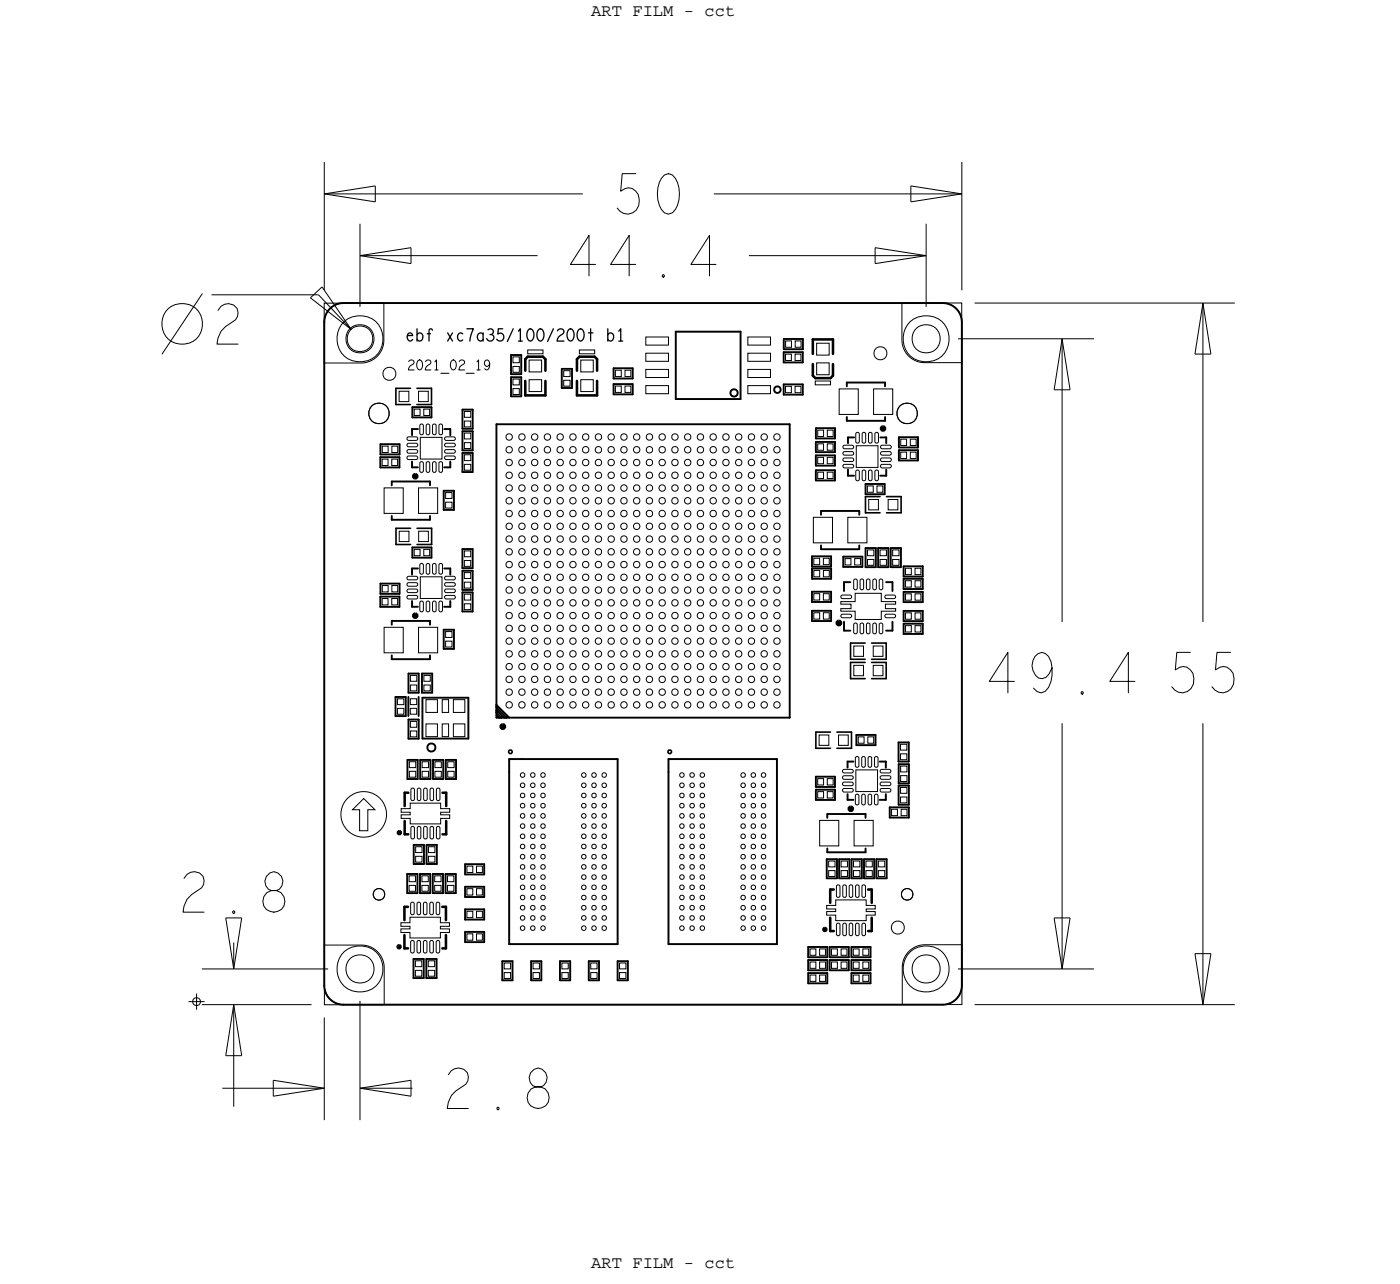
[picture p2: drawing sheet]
<svg xmlns="http://www.w3.org/2000/svg" width="110mm" height="101mm" viewBox="0 0 110 101" stroke-linecap="round" stroke-linejoin="round" font-family="sans-serif">
<defs><g id="words">
<text font-size="3.2" x="14" y="71.5">2.8</text>
<g font-size="1.3">
<text x="46.4" y="1.2">ART FILM - cct</text>
<text x="46.4" y="99.4">ART FILM - cct</text>
</g>
</g></defs>
<!-- layer: Board Outline -->
<g fill="none" stroke="#000" stroke-width=".08">
<path d="M25.4 15.2l4-.6zM25.4 12.7v10.1zM25.4 15.2l4 .6zM25.4 15.2h20.3zM28.2 17.5v6.6zM29.4 14.6v1.2zM32.2 19.4v1.3zM56 15.2h19.4zM68.6 19.4l4 .6zM68.6 19.4v1.3zM71.4 14.6l4 .6zM71.4 14.6v1.2z"/>
<path d="M71.4 15.8l4-.6zM72.6 17.5v6.6zM75.4 12.7v10.1zM15.9 23l-3.2 4.8zM16.6 23.1h8.4zM24.3 23.3l3.2 2.5zM24.3 23.3l1-.8zM25 23.1l2.5 2.7zM25.3 22.5l2.2 3.3zM25.4 23.8h4.7v2.9a1.78 1.78 0 0 1-1.8 1.8h-2.9zM25.9 24.2l.4-.3 .6-.1h47a1.5 1.5 0 0 1 1.5 1.5v52a1.5 1.5 0 0 1-1.5 1.5h-47a1.5 1.5 0 0 1-1.5-1.5v-52l.1-.6zM28.2 20l4-.6z"/>
<path d="M28.2 20h14zM28.2 20l4 .7zM58.7 20h13.9zM68.6 20.7l4-.7zM70.7 23.8h4.7v4.6h-2.9a1.78 1.78 0 0 1-1.8-1.7zM75.1 26.6h10.7zM76.4 23.8h20.4zM82.7 30.6h1.2zM83.3 26.6l.6 4zM83.3 26.6v22.2zM83.3 26.6l-.6 4zM93.7 27.8h1.3z"/>
<path d="M94.3 23.8l.7 4zM94.3 23.8v25zM94.3 23.8l-.6 4zM83.3 56.7v19.3zM94.3 56.7v22.1zM15.8 78.8h8.6zM15.8 76h9.9zM17.7 72l.6 4zM18.3 78.8l.7 4zM18.3 78.8v8zM18.3 78.8l-.6 4zM18.3 73.9v2.1z"/>
<path d="M19 72l-.7 4zM25.4 79.8v8zM25.4 74.1h3a1.78 1.78 0 0 1 1.7 1.8v2.9h-4.7zM28.2 78.5v9.3zM28.5 62.6l.9 .9h-.6v1.6h-.6v-1.6h-.6zM71.3 74.6l.5-.4 .6-.1h3v4.6h-4.6v-3.1l.1-.5zM75.1 76h10.7zM76.4 78.8h20.4zM82.7 72l.6 4zM82.7 72h1.2zM83.9 72l-.6 4zM93.7 74.8l.6 4z"/>
<path d="M93.7 74.8h1.3zM95 74.8l-.7 4zM17.4 85.3h8zM17.7 82.8h1.3zM21.4 84.7l4 .6zM21.4 84.7v1.2zM21.4 85.9l4-.6zM28.2 85.3l4-.6zM28.2 85.3h4.1zM28.2 85.3l4 .6zM32.2 84.7v1.2z"/>
<circle cx="14.3" cy="25.4" r="1.6"/>
<circle cx="28.2" cy="26.6" r="1.01"/>
<circle cx="28.5" cy="63.8" r="1.79"/>
</g>
<path d="M25.4 25.3v52zM26.9 23.8a1.5 1.5 0 0 0-1.5 1.5M26.9 23.8h47zM73.9 23.8a1.5 1.5 0 0 1 1.5 1.5M75.4 25.3v52zM25.4 77.3a1.5 1.5 0 0 0 1.5 1.5M26.9 78.8h47zM75.4 77.3a1.5 1.5 0 0 1-1.5 1.5" fill="none" stroke="#000" stroke-width=".15"/>
<!-- layer: Components -->
<g fill="none" stroke="#000" stroke-width=".15">
<path d="M29.8 35.8v.8zM29.8 35.8h1.5zM29.8 36.6h1.5zM29.8 34.8v.8zM29.8 34.8h1.5zM29.8 35.6h1.5zM30.7 37.7h3zM30.7 37.7v.3zM31.3 35.8v.8zM31.3 34.8v.8zM32.3 36.6h.5zM32.3 36.2v.4z"/>
<path d="M32.3 33.6v.5zM32.3 33.6h.5zM32.3 31.9h1.5zM32.3 31.9v.8zM32.3 32.7h1.5zM33.7 37.7v.3zM33.8 31.9v.8zM34.8 38.5h.8zM34.8 38.5v1.5zM34.8 40h.8zM34.8 36.6h.5zM34.8 33.6h.5z"/>
<path d="M35.3 33.6v.5zM35.3 36.2v.4zM35.6 38.5v1.5zM36.3 33.8h.8zM36.3 33.8v1.5zM36.3 35.5h.8zM36.3 35.5v1.5zM36.3 32.1h.8zM36.3 32.1v1.5zM36.3 35.3h.8zM36.3 37h.8zM36.3 33.6h.8z"/>
<path d="M37.1 33.8v1.5zM37.1 35.5v1.5zM37.1 32.1v1.5zM38.9 33.3h23zM38.9 33.3v23zM40.1 27.8h.8zM40.1 27.8v1.5zM40.1 29.6h.8zM40.1 29.6v1.5zM40.1 29.3h.8zM40.1 31.1h.8zM40.9 27.8v1.5z"/>
<path d="M40.9 29.6v1.5zM44.1 28.9h.8zM44.1 28.9v1.5zM44.1 30.4h.8zM44.9 28.9v1.5zM48.1 28.9v.8zM48.1 28.9h1.5zM48.1 30.1h1.5zM48.1 30.1v.8zM48.1 29.7h1.5zM48.1 30.9h1.5zM49.6 28.9v.8z"/>
<path d="M49.6 30.1v.8zM53 26h5.1zM53 31.3h5.1zM53 26v5.3zM57.4 30.6l.2-.1 .2 .1 .1 .2-.1 .2-.2 .1-.2-.1-.1-.2zM58.1 26v5.3zM60.8 30.4l.2-.1 .2 .1v.1v.2l-.2 .1-.2-.1-.1-.2zM61.5 30.1h1.5zM61.5 30.1v.8zM61.5 27.6h1.5zM61.5 27.6v.8zM61.5 30.9h1.5z"/>
<path d="M61.5 28.4h1.5zM61.5 26.6v.8zM61.5 26.6h1.5zM61.5 27.4h1.5zM61.9 33.3v23zM63 30.1v.8zM63 27.6v.8zM63 26.6v.8zM64 34.6v.8zM64 34.6h1.5zM64 35.4h1.5zM64 35.7h1.5z"/>
<path d="M64 35.7v.8zM64 36.9h1.5zM64 36.9v.8zM64 36.5h1.5zM64 37.7h1.5zM64 33.6h1.5zM64 33.6v.8zM64 34.4h1.5zM65.5 34.6v.8zM65.5 35.7v.8zM65.5 36.9v.8zM65.5 33.6v.8z"/>
<path d="M66.4 30h3zM66.4 30v.3zM66.4 33h3zM66.4 32.7v.3zM66.5 34.3h.5zM66.5 37.3h.5zM66.5 36.8v.5zM66.5 34.3v.4zM67.9 37.9v.8zM67.9 37.9h1.5zM67.9 38.7h1.5zM69 37.3h.5z"/>
<path d="M69 34.3h.5zM69.4 37.9v.8zM69.4 30v.3zM69.4 32.7v.3zM69.5 34.3v.4zM69.5 36.8v.5zM70.5 35.3h1.5zM70.5 35.3v.8zM70.5 34.3h1.5zM70.5 34.3v.8zM70.5 36.1h1.5zM70.5 35.1h1.5z"/>
<path d="M72 35.3v.8zM72 34.3v.8zM29.8 46.8v.8zM29.8 46.8h1.5zM29.8 47.6h1.5zM29.8 45.8v.8zM29.8 45.8h1.5zM29.8 46.6h1.5zM30.7 40.7h3zM30.7 40.4v.3zM30.7 51.7h3zM30.7 48.7h3z"/>
<path d="M30.7 51.4v.3zM30.7 48.7v.3zM31 56.1h.8zM31 54.6h.8zM31 54.6v1.5zM31.3 46.8v.8zM31.3 45.8v.8zM31.8 54.6v1.5zM32 59.6h.8zM32 59.6v1.5zM32 54.6v1.5zM32 57.9h.8z"/>
<path d="M32 56.4h.8zM32 56.4v1.5zM32 52.8h.8zM32 52.8v1.5zM32 54.3h.8zM32.3 47.6h.5zM32.3 47.1v.5zM32.3 44.6v.4zM32.3 44.6h.5zM32.3 42.9h1.5zM32.3 42.9v.8zM32.3 43.7h1.5z"/>
<path d="M32.8 59.6v1.5zM32.8 54.6v1.5zM32.8 56.4v1.5zM32.8 52.8v1.5zM33 59.6h.8zM33 59.6v1.5zM33.1 52.8h.8zM33.1 52.8v1.5zM33.1 54.3h.8zM33.1 54.7h3.6zM33.1 57.9h3.6zM33.1 54.7v3.2z"/>
<path d="M33.6 58.4l.2-.1 .3 .1v.2v.2l-.3 .1-.2-.1-.1-.2zM33.7 40.4v.3zM33.7 51.4v.3zM33.7 48.7v.3zM33.8 59.6v1.5zM33.8 42.9v.8zM33.9 52.8v1.5zM34 59.6h.8zM34 59.6v1.5zM34.8 59.6v1.5zM34.8 49.4h.8zM34.8 49.4v1.5z"/>
<path d="M34.8 50.9h.8zM34.8 47.6h.5zM34.8 44.6h.5zM35 59.6h.8zM35 59.6v1.5zM35.3 44.6v.4zM35.3 47.1v.5zM35.6 49.4v1.5zM35.8 59.6v1.5zM36.3 46.4h.8zM36.3 46.4v1.5zM36.3 44.7h.8z"/>
<path d="M36.3 44.7v1.5zM36.3 43h.8zM36.3 43v1.5zM36.3 47.9h.8zM36.3 46.2h.8zM36.3 44.5h.8zM36.7 54.7v3.2zM37.1 46.4v1.5zM37.1 44.7v1.5zM37.1 43v1.5zM38.9 55.3l1 1zM38.9 55.7l.6 .6z"/>
<path d="M38.9 56.1l.2 .2zM38.9 56.3h23zM38.9 55.9l.4 .4zM38.9 55.7v.2zM38.9 55.5l.8 .8zM38.9 55.3v.2zM39.1 56.3h.2zM39.5 56.3h.2zM39.9 59.5h1zM39.9 59.5v1zM40.9 59.5h7.5zM48.4 59.5v14.5z"/>
<path d="M52.4 59.5h1zM52.4 59.5v1zM53.4 59.5h7.5zM60.9 59.5v14.5zM63.7 47.9h1.5zM63.7 47.9v.8zM63.7 46.4h1.5zM63.7 46.4v.8zM63.7 43.6v.8zM63.7 43.6h1.5zM63.7 48.7h1.5zM63.7 47.2h1.5z"/>
<path d="M63.7 44.4h1.5zM63.7 44.6v.8zM63.7 44.6h1.5zM63.7 45.4h1.5zM64.4 43.1h3zM64.4 40.1h3zM64.4 42.8v.3zM64.4 40.1v.3zM65.2 47.9v.8zM65.2 46.4v.8zM65.2 43.6v.8zM65.2 44.6v.8z"/>
<path d="M66.1 43.6v.8zM66.1 43.6h1.5zM66.1 44.4h1.5zM66.2 49.4h.5zM66.2 48.7v.7zM66.2 45.6h.5zM66.2 45.6v.7zM66.5 59.7v.5zM66.5 59.7h.4zM67.2 57.6v.8zM67.2 57.6h1.5zM67.2 58.4h1.5z"/>
<path d="M67.4 42.8v.3zM67.4 40.1v.3zM67.6 43.6v.8zM67.9 44.5h.8zM67.9 43h.8zM67.9 43v1.5zM68.7 57.6v.8zM68.7 43v1.5zM68.9 43h.8zM68.9 43v1.5zM68.9 44.5h.8zM69 59.7h.5z"/>
<path d="M69.5 59.7v.5zM69.5 45.6h.5zM69.5 49.4h.5zM69.7 43v1.5zM69.9 43h.8zM69.9 43v1.5zM69.9 44.5h.8zM70 45.6v.7zM70 48.7v.7zM70.5 58.2h.8zM70.5 58.2v1.5zM70.5 59.7h.8z"/>
<path d="M70.5 59.9h.8zM70.5 59.9v1.5zM70.7 43v1.5zM70.9 45.4v.8zM70.9 45.4h1.5zM70.9 44.4h1.5zM70.9 44.4v.8zM70.9 46.4v.8zM70.9 46.4h1.5zM70.9 46.2h1.5zM70.9 45.2h1.5zM70.9 47.2h1.5z"/>
<path d="M70.9 48.9v.8zM70.9 48.9h1.5zM70.9 47.9h1.5zM70.9 47.9v.8zM70.9 49.7h1.5zM70.9 48.7h1.5zM71.3 58.2v1.5zM71.3 59.9v1.5zM72.4 45.4v.8zM72.4 44.4v.8zM72.4 46.4v.8zM72.4 48.9v.8z"/>
<path d="M72.4 47.9v.8zM31.9 68.5h.8zM31.9 68.5v1.5zM31.9 70h.8zM32 61.1h.8zM32.4 75.2h.8zM32.4 75.2v1.5zM32.4 76.7h.8zM32.4 66.2h.8zM32.4 66.2v1.5zM32.4 67.7h.8zM32.7 68.5v1.5z"/>
<path d="M32.9 68.5h.8zM32.9 68.5v1.5zM32.9 70h.8zM33 61.1h.8zM33.2 75.2v1.5zM33.2 66.2v1.5zM33.4 75.2h.8zM33.4 75.2v1.5zM33.4 76.7h.8zM33.5 66.2h.8zM33.5 66.2v1.5zM33.5 67.7h.8z"/>
<path d="M33.7 68.5v1.5zM33.9 68.5h.8zM33.9 68.5v1.5zM33.9 70h.8zM34 61.1h.8zM34.2 75.2v1.5zM34.3 66.2v1.5zM34.7 68.5v1.5zM34.9 68.5h.8zM34.9 68.5v1.5zM34.9 70h.8zM35 61.1h.8z"/>
<path d="M35.7 68.5v1.5zM36.5 69.5h1.5zM36.5 69.5v.8zM36.5 71.3h1.5zM36.5 71.3v.8zM36.5 70.3h1.5zM36.5 72.1h1.5zM36.5 67.7h1.5zM36.5 67.7v.8zM36.5 73.1h1.5zM36.5 73.1v.8zM36.5 68.5h1.5z"/>
<path d="M36.5 73.9h1.5zM38 69.5v.8zM38 71.3v.8zM38 67.7v.8zM38 73.1v.8zM39.4 75.3h.8zM39.4 75.3v1.5zM39.4 76.8h.8zM39.9 60.5v13.5zM39.9 74h8.5zM40.2 75.3v1.5zM41.7 75.3h.8z"/>
<path d="M41.7 75.3v1.5zM41.7 76.8h.8zM42.5 75.3v1.5zM43.9 75.3h.8zM43.9 75.3v1.5zM43.9 76.8h.8zM44.7 75.3v1.5zM46.2 75.3h.8zM46.2 75.3v1.5zM46.2 76.8h.8zM47 75.3v1.5zM48.4 75.3h.8z"/>
<path d="M48.4 75.3v1.5zM48.4 76.8h.8zM49.2 75.3v1.5zM52.4 60.5v13.5zM52.4 74h8.5zM63.4 75.3h1.5zM63.4 75.3v.8zM63.4 76.3v.8zM63.4 76.3h1.5zM63.4 74.2h1.5zM63.4 74.2v.8zM63.4 76.1h1.5z"/>
<path d="M63.4 77.1h1.5zM63.4 75h1.5zM64 60.9v.8zM64 60.9h1.5zM64 61.9v.8zM64 61.9h1.5zM64 61.7h1.5zM64 62.7h1.5zM64.8 67.4h.8zM64.8 67.4v1.5zM64.8 68.9h.8zM64.9 63.8h3z"/>
<path d="M64.9 66.8h3zM64.9 63.8v.3zM64.9 66.5v.3zM64.9 75.3v.8zM64.9 76.3v.8zM64.9 74.2v.8zM65.1 74.2h1.5zM65.1 74.2v.8zM65.1 75.3h1.5zM65.1 75.3v.8zM65.1 75h1.5zM65.1 76.1h1.5z"/>
<path d="M65.5 60.9v.8zM65.5 61.9v.8zM65.6 67.4v1.5zM65.8 67.4h.8zM65.8 67.4v1.5zM65.8 68.9h.8zM66.5 62.7h.4zM66.5 62.3v.4zM66.6 74.2v.8zM66.6 75.3v.8zM66.6 67.4v1.5zM66.8 76.3v.8z"/>
<path d="M66.8 76.3h1.5zM66.8 75.3v.8zM66.8 75.3h1.5zM66.8 74.2v.8zM66.8 74.2h1.5zM66.8 77.1h1.5zM66.8 76.1h1.5zM66.8 75h1.5zM66.8 67.4h.8zM66.8 67.4v1.5zM66.8 68.9h.8zM67.6 67.4v1.5z"/>
<path d="M67.8 68.9h.8zM67.8 67.4h.8zM67.8 67.4v1.5zM67.9 63.8v.3zM67.9 66.5v.3zM68.3 76.3v.8zM68.3 75.3v.8zM68.3 74.2v.8zM68.6 67.4v1.5zM68.7 68.9h.8zM68.7 67.4h.8zM68.7 67.4v1.5z"/>
<path d="M69 62.7h.5zM69.5 62.3v.4zM69.5 67.4v1.5zM69.8 63.3v.8zM69.8 63.3h1.5zM69.8 64.1h1.5zM70.5 61.6h.8zM70.5 61.6v1.5zM70.5 63.1h.8zM70.5 61.4h.8zM71.3 63.3v.8zM71.3 61.6v1.5z"/>
</g>
<g fill="none" stroke="#000" stroke-width=".13">
<path d="M31 31.7h1.2zM31 30.4h1.2zM31 30.4v1.3zM32.7 30.4h1.1zM32.7 31.7h1.1zM33.8 30.4v1.3zM67.9 38.9v1.3zM67.9 38.9h1.1zM69.5 38.9h1.2zM70.7 38.9v1.3zM31.1 41.4h1.1zM31.1 41.4v1.3z"/>
<path d="M31.1 42.7h1.1zM32.7 42.7h1.1zM32.7 41.4h1.1zM33.8 41.4v1.3zM39.9 58.9l.1-.1 .2 .1v.1l-.2 .1-.1-.1zM52.4 58.9l.1-.1 .1 .1v.1l-.1 .1-.1-.1zM64 57.4h1.1zM64 57.4v1.3zM64 58.7h1.1zM65.6 58.7h1.2zM65.6 57.4h1.2zM66.7 50.4h1.1z"/>
<path d="M66.7 50.4v1.3zM66.7 51.9h1.1zM66.7 51.9v1.3zM66.7 51.7h1.1zM66.7 53.2h1.1zM66.8 57.4v1.3zM67.9 40.2h1.1zM68.4 50.4h1.1zM68.4 51.9h1.1zM68.4 51.7h1.1zM68.4 53.2h1.1zM69.5 50.4v1.3z"/>
<path d="M69.5 51.9v1.3zM69.5 40.2h1.2z"/>
</g>
<path d="M32.5 37.3l.1-.1 .1 .1v.1l-.1 .1-.1-.1zM69.1 33.5h.1h.2v.2h-.2h-.1zM32.5 48.2l.1-.1 .1 .1v.1l-.1 .1-.1-.1zM39.3 56.9l.1-.1 .2 .1v.1l-.2 .1-.1-.1zM65.7 48.8l.1-.1 .1 .1v.1l-.1 .1-.1-.1zM66.6 63.3h.1h.1v.2h-.1h-.1z" fill="none" stroke="#000" stroke-width=".25"/>
<g fill="none" stroke="#000" stroke-width=".2">
<path d="M41.2 28.2v.9zM41.2 29.9v1.1zM41.2 31h1.6zM41.4 28l-.2 .2zM41.4 28h1.2zM42.6 28l.2 .2zM42.8 28.2v.9zM42.8 29.9v1.1zM45.2 28.2v.9zM45.2 29.9v1.1zM45.2 31h1.6zM45.4 28h1.2z"/>
<path d="M45.4 28l-.2 .2zM46.6 28l.2 .2zM46.8 28.2v.9zM46.8 29.9v1.1zM63.7 29.4l.2 .2zM63.7 28.5v.9zM63.7 26.6h1.6zM63.7 26.6v1.1zM63.9 29.6h1.2zM65.3 29.4l-.2 .2zM65.3 28.5v.9zM65.3 26.6v1.1z"/>
<path d="M31.2 74.2l.1-.1 .1 .2h-.1zM31.2 65.2h.1l.1 .1-.1 .1zM31.7 71.1h.3zM31.7 71.1v1zM31.7 73.3v1zM31.7 74.3h.3zM31.7 62.1h.3zM31.7 62.1v1.1zM31.7 64.4v1zM31.7 65.4h.3zM34.7 71.1h.3zM34.7 74.3h.3z"/>
<path d="M34.7 62.1h.3zM34.7 65.4h.3zM35 73.3v1zM35 71.1v1zM35 64.4v1zM35 62.1v1.1zM64.6 72.8l.1-.1 .1 .2-.1 .1zM65.1 69.7h.3zM65.1 69.7v1.1zM65.1 71.9v1.1zM65.1 73h.3zM68.1 69.7h.3z"/>
<path d="M68.1 73h.3zM68.4 71.9v1.1zM68.4 69.7v1.1z"/>
</g>
<path d="M41.4 27.4h1.2v.3h-1.2zM45.4 27.4h1.2v.3h-1.2zM63.9 29.9h1.2v.3h-1.2z" fill="none" stroke="#000" stroke-width=".08"/>
<!-- layer: Nets -->
<g fill="none" stroke="#000" stroke-width=".08">
<path d="M30 36h.4v.5h-.4zM30 35h.4v.5h-.4zM30.1 38.2h1.5v2h-1.5zM30.7 36h.5v.5h-.5zM30.7 35h.5v.5h-.5zM31.3 30.7h.8v.8h-.8zM31.9 34.8l.7-.1 .1 .1v.2h-.6h-.2zM31.9 34.3l.7-.1 .1 .1v.2h-.6h-.2zM31.9 35.3l.7-.1 .1 .1v.2h-.6h-.2zM31.9 35.8l.7-.1 .1 .1v.2h-.6h-.2zM32.5 32.1h.4v.5h-.4zM32.8 38.2h1.5v2h-1.5z"/>
<path d="M32.8 30.7h.8v.8h-.8zM33 34.3h1.7v1.7h-1.7zM33 33.3h.1l.1 .1-.1 .7h-.1l-.1-.2zM33 36.2h.1l.1 .1-.1 .7h-.1l-.1-.1zM33.2 32.1h.5v.5h-.5zM33.5 33.3h.1l.1 .1-.1 .7h-.1l-.1-.2zM33.5 36.2h.1l.1 .1-.1 .7h-.1l-.1-.1zM34 33.3h.1l.1 .1-.1 .7h-.1l-.1-.2zM34 36.2h.1l.1 .1-.1 .7h-.1l-.1-.1zM34.5 33.3h.1l.1 .1-.1 .7h-.1l-.1-.2zM34.5 36.2h.1l.1 .1-.1 .7h-.1l-.1-.1zM34.9 35.8l.7-.1 .1 .1v.2h-.7h-.1z"/>
<path d="M34.9 35.3l.7-.1 .1 .1v.2h-.7h-.1zM34.9 34.8l.7-.1 .1 .1v.2h-.7h-.1zM34.9 34.3l.7-.1 .1 .1v.2h-.7h-.1zM34.9 39.4h.5v.4h-.5zM34.9 38.6h.5v.5h-.5zM36.4 36.4h.5v.5h-.5zM36.4 33h.5v.5h-.5zM36.4 34.7h.5v.5h-.5zM36.4 35.6h.5v.5h-.5zM36.4 33.9h.5v.5h-.5zM36.4 32.3h.5v.4h-.5zM39.7 39.1l.2-.1 .2 .1 .1 .2-.1 .1-.2 .1-.2-.1v-.1z"/>
<path d="M39.7 34.1l.2-.1 .2 .1 .1 .2-.1 .1-.2 .1-.2-.1v-.1zM39.7 35.1l.2-.1 .2 .1 .1 .2-.1 .1-.2 .1-.2-.1v-.1zM39.7 38.1l.2-.1 .2 .1 .1 .2-.1 .1-.2 .1-.2-.1v-.1zM39.7 37.1l.2-.1 .2 .1 .1 .2-.1 .1-.2 .1-.2-.1v-.1zM39.7 36.1l.2-.1 .2 .1 .1 .2-.1 .1-.2 .1-.2-.1v-.1zM40.2 28h.5v.4h-.5zM40.2 28.7h.5v.5h-.5zM40.2 30.5h.5v.4h-.5zM40.2 29.7h.5v.5h-.5zM40.7 37.1l.2-.1 .2 .1 .1 .2-.1 .1-.2 .1-.2-.1v-.1zM40.7 35.1l.2-.1 .2 .1 .1 .2-.1 .1-.2 .1-.2-.1v-.1zM40.7 34.1l.2-.1 .2 .1 .1 .2-.1 .1-.2 .1-.2-.1v-.1z"/>
<path d="M40.7 36.1l.2-.1 .2 .1 .1 .2-.1 .1-.2 .1-.2-.1v-.1zM40.7 39.1l.2-.1 .2 .1 .1 .2-.1 .1-.2 .1-.2-.1v-.1zM40.7 38.1l.2-.1 .2 .1 .1 .2-.1 .1-.2 .1-.2-.1v-.1zM41.5 28.2h1v1h-1zM41.5 29.8h1v.9h-1zM41.7 35.1l.2-.1 .2 .1 .1 .2-.1 .1-.2 .1-.2-.1v-.1zM41.7 34.1l.2-.1 .2 .1 .1 .2-.1 .1-.2 .1-.2-.1v-.1zM41.7 36.1l.2-.1 .2 .1 .1 .2-.1 .1-.2 .1-.2-.1v-.1zM41.7 38.1l.2-.1 .2 .1 .1 .2-.1 .1-.2 .1-.2-.1v-.1zM41.7 37.1l.2-.1 .2 .1 .1 .2-.1 .1-.2 .1-.2-.1v-.1zM41.7 39.1l.2-.1 .2 .1 .1 .2-.1 .1-.2 .1-.2-.1v-.1zM42.7 38.1l.2-.1 .2 .1 .1 .2-.1 .1-.2 .1-.2-.1v-.1z"/>
<path d="M42.7 35.1l.2-.1 .2 .1 .1 .2-.1 .1-.2 .1-.2-.1v-.1zM42.7 34.1l.2-.1 .2 .1 .1 .2-.1 .1-.2 .1-.2-.1v-.1zM42.7 36.1l.2-.1 .2 .1 .1 .2-.1 .1-.2 .1-.2-.1v-.1zM42.7 37.1l.2-.1 .2 .1 .1 .2-.1 .1-.2 .1-.2-.1v-.1zM42.7 39.1l.2-.1 .2 .1 .1 .2-.1 .1-.2 .1-.2-.1v-.1zM43.7 36.1l.2-.1 .2 .1 .1 .2-.1 .1-.2 .1-.2-.1v-.1zM43.7 39.1l.2-.1 .2 .1 .1 .2-.1 .1-.2 .1-.2-.1v-.1zM43.7 35.1l.2-.1 .2 .1 .1 .2-.1 .1-.2 .1-.2-.1v-.1zM43.7 34.1l.2-.1 .2 .1 .1 .2-.1 .1-.2 .1-.2-.1v-.1zM43.7 38.1l.2-.1 .2 .1 .1 .2-.1 .1-.2 .1-.2-.1v-.1zM43.7 37.1l.2-.1 .2 .1 .1 .2-.1 .1-.2 .1-.2-.1v-.1zM44.2 29.1h.5v.4h-.5z"/>
<path d="M44.2 29.8h.5v.5h-.5zM44.7 34.1l.2-.1 .2 .1 .1 .2-.1 .1-.2 .1-.2-.1v-.1zM44.7 39.1l.2-.1 .2 .1 .1 .2-.1 .1-.2 .1-.2-.1v-.1zM44.7 37.1l.2-.1 .2 .1 .1 .2-.1 .1-.2 .1-.2-.1v-.1zM44.7 36.1l.2-.1 .2 .1 .1 .2-.1 .1-.2 .1-.2-.1v-.1zM44.7 38.1l.2-.1 .2 .1 .1 .2-.1 .1-.2 .1-.2-.1v-.1zM44.7 35.1l.2-.1 .2 .1 .1 .2-.1 .1-.2 .1-.2-.1v-.1zM45.5 28.2h1v1h-1zM45.5 29.8h1v.9h-1zM45.7 37.1l.2-.1 .2 .1 .1 .2-.1 .1-.2 .1-.2-.1v-.1zM45.7 35.1l.2-.1 .2 .1 .1 .2-.1 .1-.2 .1-.2-.1v-.1zM45.7 34.1l.2-.1 .2 .1 .1 .2-.1 .1-.2 .1-.2-.1v-.1z"/>
<path d="M45.7 36.1l.2-.1 .2 .1 .1 .2-.1 .1-.2 .1-.2-.1v-.1zM45.7 39.1l.2-.1 .2 .1 .1 .2-.1 .1-.2 .1-.2-.1v-.1zM45.7 38.1l.2-.1 .2 .1 .1 .2-.1 .1-.2 .1-.2-.1v-.1zM46.7 35.1l.2-.1 .2 .1 .1 .2-.1 .1-.2 .1-.2-.1v-.1zM46.7 36.1l.2-.1 .2 .1 .1 .2-.1 .1-.2 .1-.2-.1v-.1zM46.7 34.1l.2-.1 .2 .1 .1 .2-.1 .1-.2 .1-.2-.1v-.1zM46.7 39.1l.2-.1 .2 .1 .1 .2-.1 .1-.2 .1-.2-.1v-.1zM46.7 38.1l.2-.1 .2 .1 .1 .2-.1 .1-.2 .1-.2-.1v-.1zM46.7 37.1l.2-.1 .2 .1 .1 .2-.1 .1-.2 .1-.2-.1v-.1zM47.7 38.1l.2-.1 .2 .1 .1 .2-.1 .1-.2 .1-.2-.1v-.1zM47.7 34.1l.2-.1 .2 .1 .1 .2-.1 .1-.2 .1-.2-.1v-.1zM47.7 39.1l.2-.1 .2 .1 .1 .2-.1 .1-.2 .1-.2-.1v-.1z"/>
<path d="M47.7 37.1l.2-.1 .2 .1 .1 .2-.1 .1-.2 .1-.2-.1v-.1zM47.7 36.1l.2-.1 .2 .1 .1 .2-.1 .1-.2 .1-.2-.1v-.1zM47.7 35.1l.2-.1 .2 .1 .1 .2-.1 .1-.2 .1-.2-.1v-.1zM48.3 30.3h.4v.5h-.4zM48.3 29h.4v.5h-.4zM48.7 36.1l.2-.1 .2 .1 .1 .2-.1 .1-.2 .1-.2-.1v-.1zM48.7 35.1l.2-.1 .2 .1 .1 .2-.1 .1-.2 .1-.2-.1v-.1zM48.7 34.1l.2-.1 .2 .1 .1 .2-.1 .1-.2 .1-.2-.1v-.1zM48.7 39.1l.2-.1 .2 .1 .1 .2-.1 .1-.2 .1-.2-.1v-.1zM48.7 38.1l.2-.1 .2 .1 .1 .2-.1 .1-.2 .1-.2-.1v-.1zM48.7 37.1l.2-.1 .2 .1 .1 .2-.1 .1-.2 .1-.2-.1v-.1zM49 30.3h.5v.5h-.5z"/>
<path d="M49 29h.5v.5h-.5zM49.7 39.1l.2-.1 .2 .1 .1 .2-.1 .1-.2 .1-.2-.1v-.1zM49.7 34.1l.2-.1 .2 .1 .1 .2-.1 .1-.2 .1-.2-.1v-.1zM49.7 38.1l.2-.1 .2 .1 .1 .2-.1 .1-.2 .1-.2-.1v-.1zM49.7 37.1l.2-.1 .2 .1 .1 .2-.1 .1-.2 .1-.2-.1v-.1zM49.7 36.1l.2-.1 .2 .1 .1 .2-.1 .1-.2 .1-.2-.1v-.1zM49.7 35.1l.2-.1 .2 .1 .1 .2-.1 .1-.2 .1-.2-.1v-.1zM50.6 29h1.8v.6h-1.8zM50.6 26.4h1.8v.7h-1.8zM50.6 27.7h1.8v.6h-1.8zM50.6 30.2h1.8v.7h-1.8zM50.7 37.1l.2-.1 .2 .1 .1 .2-.1 .1-.2 .1-.2-.1v-.1z"/>
<path d="M50.7 36.1l.2-.1 .2 .1 .1 .2-.1 .1-.2 .1-.2-.1v-.1zM50.7 38.1l.2-.1 .2 .1 .1 .2-.1 .1-.2 .1-.2-.1v-.1zM50.7 34.1l.2-.1 .2 .1 .1 .2-.1 .1-.2 .1-.2-.1v-.1zM50.7 35.1l.2-.1 .2 .1 .1 .2-.1 .1-.2 .1-.2-.1v-.1zM50.7 39.1l.2-.1 .2 .1 .1 .2-.1 .1-.2 .1-.2-.1v-.1zM51.7 35.1l.2-.1 .2 .1 .1 .2-.1 .1-.2 .1-.2-.1v-.1zM51.7 36.1l.2-.1 .2 .1 .1 .2-.1 .1-.2 .1-.2-.1v-.1zM51.7 38.1l.2-.1 .2 .1 .1 .2-.1 .1-.2 .1-.2-.1v-.1zM51.7 37.1l.2-.1 .2 .1 .1 .2-.1 .1-.2 .1-.2-.1v-.1zM51.7 34.1l.2-.1 .2 .1 .1 .2-.1 .1-.2 .1-.2-.1v-.1zM51.7 39.1l.2-.1 .2 .1 .1 .2-.1 .1-.2 .1-.2-.1v-.1zM52.7 35.1l.2-.1 .2 .1 .1 .2-.1 .1-.2 .1-.2-.1v-.1z"/>
<path d="M52.7 34.1l.2-.1 .2 .1 .1 .2-.1 .1-.2 .1-.2-.1v-.1zM52.7 36.1l.2-.1 .2 .1 .1 .2-.1 .1-.2 .1-.2-.1v-.1zM52.7 37.1l.2-.1 .2 .1 .1 .2-.1 .1-.2 .1-.2-.1v-.1zM52.7 39.1l.2-.1 .2 .1 .1 .2-.1 .1-.2 .1-.2-.1v-.1zM52.7 38.1l.2-.1 .2 .1 .1 .2-.1 .1-.2 .1-.2-.1v-.1zM53.7 35.1l.2-.1 .2 .1 .1 .2-.1 .1-.2 .1-.2-.1v-.1zM53.7 34.1l.2-.1 .2 .1 .1 .2-.1 .1-.2 .1-.2-.1v-.1zM53.7 36.1l.2-.1 .2 .1 .1 .2-.1 .1-.2 .1-.2-.1v-.1zM53.7 37.1l.2-.1 .2 .1 .1 .2-.1 .1-.2 .1-.2-.1v-.1zM53.7 39.1l.2-.1 .2 .1 .1 .2-.1 .1-.2 .1-.2-.1v-.1zM53.7 38.1l.2-.1 .2 .1 .1 .2-.1 .1-.2 .1-.2-.1v-.1zM54.7 37.1l.2-.1 .2 .1 .1 .2-.1 .1-.2 .1-.2-.1v-.1z"/>
<path d="M54.7 39.1l.2-.1 .2 .1 .1 .2-.1 .1-.2 .1-.2-.1v-.1zM54.7 36.1l.2-.1 .2 .1 .1 .2-.1 .1-.2 .1-.2-.1v-.1zM54.7 35.1l.2-.1 .2 .1 .1 .2-.1 .1-.2 .1-.2-.1v-.1zM54.7 38.1l.2-.1 .2 .1 .1 .2-.1 .1-.2 .1-.2-.1v-.1zM54.7 34.1l.2-.1 .2 .1 .1 .2-.1 .1-.2 .1-.2-.1v-.1zM55.7 35.1l.2-.1 .2 .1 .1 .2-.1 .1-.2 .1-.2-.1v-.1zM55.7 34.1l.2-.1 .2 .1 .1 .2-.1 .1-.2 .1-.2-.1v-.1zM55.7 39.1l.2-.1 .2 .1 .1 .2-.1 .1-.2 .1-.2-.1v-.1zM55.7 38.1l.2-.1 .2 .1 .1 .2-.1 .1-.2 .1-.2-.1v-.1zM55.7 36.1l.2-.1 .2 .1 .1 .2-.1 .1-.2 .1-.2-.1v-.1zM55.7 37.1l.2-.1 .2 .1 .1 .2-.1 .1-.2 .1-.2-.1v-.1zM56.7 35.1l.2-.1 .2 .1 .1 .2-.1 .1-.2 .1-.2-.1v-.1z"/>
<path d="M56.7 34.1l.2-.1 .2 .1 .1 .2-.1 .1-.2 .1-.2-.1v-.1zM56.7 39.1l.2-.1 .2 .1 .1 .2-.1 .1-.2 .1-.2-.1v-.1zM56.7 38.1l.2-.1 .2 .1 .1 .2-.1 .1-.2 .1-.2-.1v-.1zM56.7 37.1l.2-.1 .2 .1 .1 .2-.1 .1-.2 .1-.2-.1v-.1zM56.7 36.1l.2-.1 .2 .1 .1 .2-.1 .1-.2 .1-.2-.1v-.1zM57.7 38.1l.2-.1 .2 .1 .1 .2-.1 .1-.2 .1-.2-.1v-.1zM57.7 37.1l.2-.1 .2 .1 .1 .2-.1 .1-.2 .1-.2-.1v-.1zM57.7 36.1l.2-.1 .2 .1 .1 .2-.1 .1-.2 .1-.2-.1v-.1zM57.7 35.1l.2-.1 .2 .1 .1 .2-.1 .1-.2 .1-.2-.1v-.1zM57.7 34.1l.2-.1 .2 .1 .1 .2-.1 .1-.2 .1-.2-.1v-.1zM57.7 39.1l.2-.1 .2 .1 .1 .2-.1 .1-.2 .1-.2-.1v-.1zM58.6 27.7h1.8v.6h-1.8z"/>
<path d="M58.6 29h1.8v.6h-1.8zM58.6 30.2h1.8v.7h-1.8zM58.6 26.4h1.8v.7h-1.8zM58.7 39.1l.2-.1 .2 .1 .1 .2-.1 .1-.2 .1-.2-.1v-.1zM58.7 35.1l.2-.1 .2 .1 .1 .2-.1 .1-.2 .1-.2-.1v-.1zM58.7 34.1l.2-.1 .2 .1 .1 .2-.1 .1-.2 .1-.2-.1v-.1zM58.7 38.1l.2-.1 .2 .1 .1 .2-.1 .1-.2 .1-.2-.1v-.1zM58.7 37.1l.2-.1 .2 .1 .1 .2-.1 .1-.2 .1-.2-.1v-.1zM58.7 36.1l.2-.1 .2 .1 .1 .2-.1 .1-.2 .1-.2-.1v-.1zM59.7 34.1l.2-.1 .2 .1 .1 .2-.1 .1-.2 .1-.2-.1v-.1zM59.7 36.1l.2-.1 .2 .1 .1 .2-.1 .1-.2 .1-.2-.1v-.1zM59.7 35.1l.2-.1 .2 .1 .1 .2-.1 .1-.2 .1-.2-.1v-.1z"/>
<path d="M59.7 38.1l.2-.1 .2 .1 .1 .2-.1 .1-.2 .1-.2-.1v-.1zM59.7 37.1l.2-.1 .2 .1 .1 .2-.1 .1-.2 .1-.2-.1v-.1zM59.7 39.1l.2-.1 .2 .1 .1 .2-.1 .1-.2 .1-.2-.1v-.1zM60.7 37.1l.2-.1 .2 .1 .1 .2-.1 .1-.2 .1-.2-.1v-.1zM60.7 38.1l.2-.1 .2 .1 .1 .2-.1 .1-.2 .1-.2-.1v-.1zM60.7 36.1l.2-.1 .2 .1 .1 .2-.1 .1-.2 .1-.2-.1v-.1zM60.7 35.1l.2-.1 .2 .1 .1 .2-.1 .1-.2 .1-.2-.1v-.1zM60.7 34.1l.2-.1 .2 .1 .1 .2-.1 .1-.2 .1-.2-.1v-.1zM60.7 39.1l.2-.1 .2 .1 .1 .2-.1 .1-.2 .1-.2-.1v-.1zM61.6 27.8h.5v.5h-.5zM61.6 30.3h.5v.5h-.5zM61.6 26.7h.5v.5h-.5z"/>
<path d="M62.4 30.3h.4v.5h-.4zM62.4 27.8h.4v.5h-.4zM62.4 26.7h.4v.5h-.4zM64 26.9h1v.9h-1zM64 28.4h1v1h-1zM64.1 34.8h.5v.5h-.5zM64.1 35.9h.5v.5h-.5zM64.1 37h.5v.5h-.5zM64.1 33.7h.5v.5h-.5zM64.9 34.8h.4v.5h-.4zM64.9 37h.4v.5h-.4zM64.9 35.9h.4v.5h-.4z"/>
<path d="M64.9 33.7h.4v.5h-.4zM65.8 30.5h1.5v2h-1.5zM66.1 35l.7-.1 .1 .1v.1l-.7 .1-.1-.1zM66.1 35.5l.7-.1 .1 .1v.1l-.7 .1-.1-.1zM66.1 36l.7-.1 .1 .1v.1l-.7 .1-.1-.1zM66.1 36.5l.7-.1 .1 .1v.1l-.7 .1-.1-.1zM67.2 34.9h1.7v1.7h-1.7zM67.2 36.9h.1l.1 .1-.1 .7h-.1l-.1-.1zM67.2 33.9h.1l.1 .1-.1 .7h-.1l-.1-.1zM67.7 36.9h.1l.1 .1-.1 .7h-.1l-.1-.1zM67.7 33.9h.1l.1 .1-.1 .7h-.1l-.1-.1zM68 38.1h.5v.5h-.5z"/>
<path d="M68.1 39.2h.8v.8h-.8zM68.2 36.9h.1l.1 .1-.1 .7h-.1l-.1-.1zM68.2 33.9h.1l.1 .1-.1 .7h-.1l-.1-.1zM68.5 30.5h1.5v2h-1.5zM68.7 36.9h.1l.1 .1-.1 .7h-.1l-.1-.1zM68.7 33.9h.1l.1 .1-.1 .7h-.1l-.1-.1zM68.8 38.1h.4v.5h-.4zM69.1 36.5l.7-.1 .1 .1v.1l-.7 .1-.1-.1zM69.1 35.5l.7-.1 .1 .1v.1l-.7 .1-.1-.1zM69.1 35l.7-.1 .1 .1v.1l-.7 .1-.1-.1zM69.1 36l.7-.1 .1 .1v.1l-.7 .1-.1-.1zM69.7 39.2h.7v.8h-.7z"/>
<path d="M70.6 35.4h.5v.5h-.5zM70.6 34.4h.5v.5h-.5zM71.4 35.4h.5v.5h-.5zM71.4 34.4h.5v.5h-.5zM30 46.9h.4v.5h-.4zM30 45.9h.4v.5h-.4zM30.1 49.2h1.5v2h-1.5zM30.7 46.9h.5v.5h-.5zM30.7 45.9h.5v.5h-.5zM31.2 55.5h.5v.5h-.5zM31.2 54.8h.5v.4h-.5zM31.3 41.6h.8v.9h-.8z"/>
<path d="M31.9 45.2h.7h.1v.2l-.6 .1-.2-.1zM31.9 46.2h.7h.1v.2l-.6 .1-.2-.1zM31.9 46.7h.7h.1v.2l-.6 .1-.2-.1zM31.9 45.7h.7h.1v.2l-.6 .1-.2-.1zM32.1 59.7h.5v.5h-.5zM32.2 55.5h.5v.5h-.5zM32.2 54.8h.5v.4h-.5zM32.2 57.3h.5v.5h-.5zM32.2 56.6h.5v.4h-.5zM32.2 52.9h.5v.5h-.5zM32.2 53.7h.5v.5h-.5zM32.5 43.1h.4v.5h-.4z"/>
<path d="M32.8 49.2h1.5v2h-1.5zM32.8 41.6h.8v.9h-.8zM33 45.2h1.7v1.7h-1.7zM33 44.2h.1l.1 .1-.1 .7h-.1l-.1-.1zM33 47.1h.1l.1 .2-.1 .7h-.1l-.1-.2zM33.1 59.7h.5v.5h-.5zM33.2 43.1h.5v.5h-.5zM33.2 52.9h.5v.5h-.5zM33.2 53.7h.5v.5h-.5zM33.4 56.7h.9v1h-.9zM33.4 54.8h.9v1h-.9zM33.5 44.2h.1l.1 .1-.1 .7h-.1l-.1-.1z"/>
<path d="M33.5 47.1h.1l.1 .2-.1 .7h-.1l-.1-.2zM34 44.2h.1l.1 .1-.1 .7h-.1l-.1-.1zM34 47.1h.1l.1 .2-.1 .7h-.1l-.1-.2zM34.1 59.7h.5v.5h-.5zM34.5 47.1h.1l.1 .2-.1 .7h-.1l-.1-.2zM34.5 44.2h.1l.1 .1-.1 .7h-.1l-.1-.1zM34.7 54.8h.5v1h-.5zM34.7 56.7h.5v1h-.5zM34.9 46.7h.7h.1v.2l-.7 .1-.1-.1zM34.9 46.2h.7h.1v.2l-.7 .1-.1-.1zM34.9 45.7h.7h.1v.2l-.7 .1-.1-.1zM34.9 45.2h.7h.1v.2l-.7 .1-.1-.1z"/>
<path d="M34.9 49.5h.5v.5h-.5zM34.9 50.3h.5v.4h-.5zM35.1 59.7h.5v.5h-.5zM35.6 54.8h.9v1h-.9zM35.6 56.7h.9v1h-.9zM36.4 43.9h.5v.5h-.5zM36.4 45.6h.5v.5h-.5zM36.4 46.6h.5v.4h-.5zM36.4 44.9h.5v.4h-.5zM36.4 43.2h.5v.4h-.5zM36.4 47.3h.5v.5h-.5zM39.7 50.1l.2-.1 .2 .1 .1 .2-.1 .1-.2 .1-.2-.1v-.1z"/>
<path d="M39.7 52.1l.2-.1 .2 .1 .1 .2-.1 .1-.2 .1-.2-.1v-.1zM39.7 46.1l.2-.1 .2 .1 .1 .2-.1 .1-.2 .1-.2-.1v-.1zM39.7 48.1l.2-.1 .2 .1 .1 .2-.1 .1-.2 .1-.2-.1v-.1zM39.7 54.1l.2-.1 .2 .1 .1 .2-.1 .1-.2 .1-.2-.1v-.1zM39.7 53.1l.2-.1 .2 .1 .1 .2-.1 .1-.2 .1-.2-.1v-.1zM39.7 51.1l.2-.1 .2 .1 .1 .2-.1 .1-.2 .1-.2-.1v-.1zM39.7 49.1l.2-.1 .2 .1 .1 .2-.1 .1-.2 .1-.2-.1v-.1zM39.7 47.1l.2-.1 .2 .1 .1 .2-.1 .1-.2 .1-.2-.1v-.1zM39.7 45.1l.2-.1 .2 .1 .1 .2-.1 .1-.2 .1-.2-.1v-.1zM39.7 44.1l.2-.1 .2 .1 .1 .2-.1 .1-.2 .1-.2-.1v-.1zM39.7 55.1l.2-.1 .2 .1 .1 .2-.1 .1-.2 .1-.2-.1v-.1zM39.7 41.1l.2-.1 .2 .1 .1 .2-.1 .1-.2 .1-.2-.1v-.1z"/>
<path d="M39.7 40.1l.2-.1 .2 .1 .1 .2-.1 .1-.2 .1-.2-.1v-.1zM39.7 43.1l.2-.1 .2 .1 .1 .2-.1 .1-.2 .1-.2-.1v-.1zM39.7 42.1l.2-.1 .2 .1 .1 .2-.1 .1-.2 .1-.2-.1v-.1zM40.7 42.1l.2-.1 .2 .1 .1 .2-.1 .1-.2 .1-.2-.1v-.1zM40.7 50.1l.2-.1 .2 .1 .1 .2-.1 .1-.2 .1-.2-.1v-.1zM40.7 52.1l.2-.1 .2 .1 .1 .2-.1 .1-.2 .1-.2-.1v-.1zM40.7 46.1l.2-.1 .2 .1 .1 .2-.1 .1-.2 .1-.2-.1v-.1zM40.7 48.1l.2-.1 .2 .1 .1 .2-.1 .1-.2 .1-.2-.1v-.1zM40.7 51.1l.2-.1 .2 .1 .1 .2-.1 .1-.2 .1-.2-.1v-.1zM40.7 49.1l.2-.1 .2 .1 .1 .2-.1 .1-.2 .1-.2-.1v-.1zM40.7 47.1l.2-.1 .2 .1 .1 .2-.1 .1-.2 .1-.2-.1v-.1zM40.7 45.1l.2-.1 .2 .1 .1 .2-.1 .1-.2 .1-.2-.1v-.1z"/>
<path d="M40.7 53.1l.2-.1 .2 .1 .1 .2-.1 .1-.2 .1-.2-.1v-.1zM40.7 44.1l.2-.1 .2 .1 .1 .2-.1 .1-.2 .1-.2-.1v-.1zM40.7 55.1l.2-.1 .2 .1 .1 .2-.1 .1-.2 .1-.2-.1v-.1zM40.7 54.1l.2-.1 .2 .1 .1 .2-.1 .1-.2 .1-.2-.1v-.1zM40.7 43.1l.2-.1 .2 .1 .1 .2-.1 .1-.2 .1-.2-.1v-.1zM40.7 41.1l.2-.1 .2 .1 .1 .2-.1 .1-.2 .1-.2-.1v-.1zM40.7 40.1l.2-.1 .2 .1 .1 .2-.1 .1-.2 .1-.2-.1v-.1zM41.7 49.1l.2-.1 .2 .1 .1 .2-.1 .1-.2 .1-.2-.1v-.1zM41.7 51.1l.2-.1 .2 .1 .1 .2-.1 .1-.2 .1-.2-.1v-.1zM41.7 47.1l.2-.1 .2 .1 .1 .2-.1 .1-.2 .1-.2-.1v-.1zM41.7 45.1l.2-.1 .2 .1 .1 .2-.1 .1-.2 .1-.2-.1v-.1zM41.7 52.1l.2-.1 .2 .1 .1 .2-.1 .1-.2 .1-.2-.1v-.1z"/>
<path d="M41.7 48.1l.2-.1 .2 .1 .1 .2-.1 .1-.2 .1-.2-.1v-.1zM41.7 53.1l.2-.1 .2 .1 .1 .2-.1 .1-.2 .1-.2-.1v-.1zM41.7 50.1l.2-.1 .2 .1 .1 .2-.1 .1-.2 .1-.2-.1v-.1zM41.7 46.1l.2-.1 .2 .1 .1 .2-.1 .1-.2 .1-.2-.1v-.1zM41.7 44.1l.2-.1 .2 .1 .1 .2-.1 .1-.2 .1-.2-.1v-.1zM41.7 40.1l.2-.1 .2 .1 .1 .2-.1 .1-.2 .1-.2-.1v-.1zM41.7 54.1l.2-.1 .2 .1 .1 .2-.1 .1-.2 .1-.2-.1v-.1zM41.7 43.1l.2-.1 .2 .1 .1 .2-.1 .1-.2 .1-.2-.1v-.1zM41.7 42.1l.2-.1 .2 .1 .1 .2-.1 .1-.2 .1-.2-.1v-.1zM41.7 41.1l.2-.1 .2 .1 .1 .2-.1 .1-.2 .1-.2-.1v-.1zM41.7 55.1l.2-.1 .2 .1 .1 .2-.1 .1-.2 .1-.2-.1v-.1zM42.7 49.1l.2-.1 .2 .1 .1 .2-.1 .1-.2 .1-.2-.1v-.1z"/>
<path d="M42.7 51.1l.2-.1 .2 .1 .1 .2-.1 .1-.2 .1-.2-.1v-.1zM42.7 47.1l.2-.1 .2 .1 .1 .2-.1 .1-.2 .1-.2-.1v-.1zM42.7 45.1l.2-.1 .2 .1 .1 .2-.1 .1-.2 .1-.2-.1v-.1zM42.7 50.1l.2-.1 .2 .1 .1 .2-.1 .1-.2 .1-.2-.1v-.1zM42.7 46.1l.2-.1 .2 .1 .1 .2-.1 .1-.2 .1-.2-.1v-.1zM42.7 53.1l.2-.1 .2 .1 .1 .2-.1 .1-.2 .1-.2-.1v-.1zM42.7 52.1l.2-.1 .2 .1 .1 .2-.1 .1-.2 .1-.2-.1v-.1zM42.7 48.1l.2-.1 .2 .1 .1 .2-.1 .1-.2 .1-.2-.1v-.1zM42.7 44.1l.2-.1 .2 .1 .1 .2-.1 .1-.2 .1-.2-.1v-.1zM42.7 43.1l.2-.1 .2 .1 .1 .2-.1 .1-.2 .1-.2-.1v-.1zM42.7 55.1l.2-.1 .2 .1 .1 .2-.1 .1-.2 .1-.2-.1v-.1zM42.7 54.1l.2-.1 .2 .1 .1 .2-.1 .1-.2 .1-.2-.1v-.1z"/>
<path d="M42.7 42.1l.2-.1 .2 .1 .1 .2-.1 .1-.2 .1-.2-.1v-.1zM42.7 41.1l.2-.1 .2 .1 .1 .2-.1 .1-.2 .1-.2-.1v-.1zM42.7 40.1l.2-.1 .2 .1 .1 .2-.1 .1-.2 .1-.2-.1v-.1zM43.7 53.1l.2-.1 .2 .1 .1 .2-.1 .1-.2 .1-.2-.1v-.1zM43.7 41.1l.2-.1 .2 .1 .1 .2-.1 .1-.2 .1-.2-.1v-.1zM43.7 46.1l.2-.1 .2 .1 .1 .2-.1 .1-.2 .1-.2-.1v-.1zM43.7 50.1l.2-.1 .2 .1 .1 .2-.1 .1-.2 .1-.2-.1v-.1zM43.7 48.1l.2-.1 .2 .1 .1 .2-.1 .1-.2 .1-.2-.1v-.1zM43.7 52.1l.2-.1 .2 .1 .1 .2-.1 .1-.2 .1-.2-.1v-.1zM43.7 51.1l.2-.1 .2 .1 .1 .2-.1 .1-.2 .1-.2-.1v-.1zM43.7 49.1l.2-.1 .2 .1 .1 .2-.1 .1-.2 .1-.2-.1v-.1zM43.7 47.1l.2-.1 .2 .1 .1 .2-.1 .1-.2 .1-.2-.1v-.1z"/>
<path d="M43.7 45.1l.2-.1 .2 .1 .1 .2-.1 .1-.2 .1-.2-.1v-.1zM43.7 55.1l.2-.1 .2 .1 .1 .2-.1 .1-.2 .1-.2-.1v-.1zM43.7 54.1l.2-.1 .2 .1 .1 .2-.1 .1-.2 .1-.2-.1v-.1zM43.7 40.1l.2-.1 .2 .1 .1 .2-.1 .1-.2 .1-.2-.1v-.1zM43.7 43.1l.2-.1 .2 .1 .1 .2-.1 .1-.2 .1-.2-.1v-.1zM43.7 42.1l.2-.1 .2 .1 .1 .2-.1 .1-.2 .1-.2-.1v-.1zM43.7 44.1l.2-.1 .2 .1 .1 .2-.1 .1-.2 .1-.2-.1v-.1zM44.7 48.1l.2-.1 .2 .1 .1 .2-.1 .1-.2 .1-.2-.1v-.1zM44.7 46.1l.2-.1 .2 .1 .1 .2-.1 .1-.2 .1-.2-.1v-.1zM44.7 50.1l.2-.1 .2 .1 .1 .2-.1 .1-.2 .1-.2-.1v-.1zM44.7 49.1l.2-.1 .2 .1 .1 .2-.1 .1-.2 .1-.2-.1v-.1zM44.7 47.1l.2-.1 .2 .1 .1 .2-.1 .1-.2 .1-.2-.1v-.1z"/>
<path d="M44.7 51.1l.2-.1 .2 .1 .1 .2-.1 .1-.2 .1-.2-.1v-.1zM44.7 45.1l.2-.1 .2 .1 .1 .2-.1 .1-.2 .1-.2-.1v-.1zM44.7 52.1l.2-.1 .2 .1 .1 .2-.1 .1-.2 .1-.2-.1v-.1zM44.7 55.1l.2-.1 .2 .1 .1 .2-.1 .1-.2 .1-.2-.1v-.1zM44.7 53.1l.2-.1 .2 .1 .1 .2-.1 .1-.2 .1-.2-.1v-.1zM44.7 40.1l.2-.1 .2 .1 .1 .2-.1 .1-.2 .1-.2-.1v-.1zM44.7 43.1l.2-.1 .2 .1 .1 .2-.1 .1-.2 .1-.2-.1v-.1zM44.7 42.1l.2-.1 .2 .1 .1 .2-.1 .1-.2 .1-.2-.1v-.1zM44.7 41.1l.2-.1 .2 .1 .1 .2-.1 .1-.2 .1-.2-.1v-.1zM44.7 44.1l.2-.1 .2 .1 .1 .2-.1 .1-.2 .1-.2-.1v-.1zM44.7 54.1l.2-.1 .2 .1 .1 .2-.1 .1-.2 .1-.2-.1v-.1zM45.7 51.1l.2-.1 .2 .1 .1 .2-.1 .1-.2 .1-.2-.1v-.1z"/>
<path d="M45.7 50.1l.2-.1 .2 .1 .1 .2-.1 .1-.2 .1-.2-.1v-.1zM45.7 49.1l.2-.1 .2 .1 .1 .2-.1 .1-.2 .1-.2-.1v-.1zM45.7 48.1l.2-.1 .2 .1 .1 .2-.1 .1-.2 .1-.2-.1v-.1zM45.7 47.1l.2-.1 .2 .1 .1 .2-.1 .1-.2 .1-.2-.1v-.1zM45.7 46.1l.2-.1 .2 .1 .1 .2-.1 .1-.2 .1-.2-.1v-.1zM45.7 44.1l.2-.1 .2 .1 .1 .2-.1 .1-.2 .1-.2-.1v-.1zM45.7 42.1l.2-.1 .2 .1 .1 .2-.1 .1-.2 .1-.2-.1v-.1zM45.7 45.1l.2-.1 .2 .1 .1 .2-.1 .1-.2 .1-.2-.1v-.1zM45.7 52.1l.2-.1 .2 .1 .1 .2-.1 .1-.2 .1-.2-.1v-.1zM45.7 54.1l.2-.1 .2 .1 .1 .2-.1 .1-.2 .1-.2-.1v-.1zM45.7 53.1l.2-.1 .2 .1 .1 .2-.1 .1-.2 .1-.2-.1v-.1zM45.7 55.1l.2-.1 .2 .1 .1 .2-.1 .1-.2 .1-.2-.1v-.1z"/>
<path d="M45.7 41.1l.2-.1 .2 .1 .1 .2-.1 .1-.2 .1-.2-.1v-.1zM45.7 40.1l.2-.1 .2 .1 .1 .2-.1 .1-.2 .1-.2-.1v-.1zM45.7 43.1l.2-.1 .2 .1 .1 .2-.1 .1-.2 .1-.2-.1v-.1zM46.7 40.1l.2-.1 .2 .1 .1 .2-.1 .1-.2 .1-.2-.1v-.1zM46.7 55.1l.2-.1 .2 .1 .1 .2-.1 .1-.2 .1-.2-.1v-.1zM46.7 49.1l.2-.1 .2 .1 .1 .2-.1 .1-.2 .1-.2-.1v-.1zM46.7 47.1l.2-.1 .2 .1 .1 .2-.1 .1-.2 .1-.2-.1v-.1zM46.7 45.1l.2-.1 .2 .1 .1 .2-.1 .1-.2 .1-.2-.1v-.1zM46.7 53.1l.2-.1 .2 .1 .1 .2-.1 .1-.2 .1-.2-.1v-.1zM46.7 52.1l.2-.1 .2 .1 .1 .2-.1 .1-.2 .1-.2-.1v-.1zM46.7 51.1l.2-.1 .2 .1 .1 .2-.1 .1-.2 .1-.2-.1v-.1zM46.7 54.1l.2-.1 .2 .1 .1 .2-.1 .1-.2 .1-.2-.1v-.1z"/>
<path d="M46.7 41.1l.2-.1 .2 .1 .1 .2-.1 .1-.2 .1-.2-.1v-.1zM46.7 42.1l.2-.1 .2 .1 .1 .2-.1 .1-.2 .1-.2-.1v-.1zM46.7 43.1l.2-.1 .2 .1 .1 .2-.1 .1-.2 .1-.2-.1v-.1zM46.7 44.1l.2-.1 .2 .1 .1 .2-.1 .1-.2 .1-.2-.1v-.1zM46.7 50.1l.2-.1 .2 .1 .1 .2-.1 .1-.2 .1-.2-.1v-.1zM46.7 48.1l.2-.1 .2 .1 .1 .2-.1 .1-.2 .1-.2-.1v-.1zM46.7 46.1l.2-.1 .2 .1 .1 .2-.1 .1-.2 .1-.2-.1v-.1zM47.7 43.1l.2-.1 .2 .1 .1 .2-.1 .1-.2 .1-.2-.1v-.1zM47.7 48.1l.2-.1 .2 .1 .1 .2-.1 .1-.2 .1-.2-.1v-.1zM47.7 46.1l.2-.1 .2 .1 .1 .2-.1 .1-.2 .1-.2-.1v-.1zM47.7 44.1l.2-.1 .2 .1 .1 .2-.1 .1-.2 .1-.2-.1v-.1zM47.7 54.1l.2-.1 .2 .1 .1 .2-.1 .1-.2 .1-.2-.1v-.1z"/>
<path d="M47.7 52.1l.2-.1 .2 .1 .1 .2-.1 .1-.2 .1-.2-.1v-.1zM47.7 50.1l.2-.1 .2 .1 .1 .2-.1 .1-.2 .1-.2-.1v-.1zM47.7 51.1l.2-.1 .2 .1 .1 .2-.1 .1-.2 .1-.2-.1v-.1zM47.7 55.1l.2-.1 .2 .1 .1 .2-.1 .1-.2 .1-.2-.1v-.1zM47.7 41.1l.2-.1 .2 .1 .1 .2-.1 .1-.2 .1-.2-.1v-.1zM47.7 42.1l.2-.1 .2 .1 .1 .2-.1 .1-.2 .1-.2-.1v-.1zM47.7 40.1l.2-.1 .2 .1 .1 .2-.1 .1-.2 .1-.2-.1v-.1zM47.7 53.1l.2-.1 .2 .1 .1 .2-.1 .1-.2 .1-.2-.1v-.1zM47.7 49.1l.2-.1 .2 .1 .1 .2-.1 .1-.2 .1-.2-.1v-.1zM47.7 47.1l.2-.1 .2 .1 .1 .2-.1 .1-.2 .1-.2-.1v-.1zM47.7 45.1l.2-.1 .2 .1 .1 .2-.1 .1-.2 .1-.2-.1v-.1zM48.7 51.1l.2-.1 .2 .1 .1 .2-.1 .1-.2 .1-.2-.1v-.1z"/>
<path d="M48.7 49.1l.2-.1 .2 .1 .1 .2-.1 .1-.2 .1-.2-.1v-.1zM48.7 45.1l.2-.1 .2 .1 .1 .2-.1 .1-.2 .1-.2-.1v-.1zM48.7 41.1l.2-.1 .2 .1 .1 .2-.1 .1-.2 .1-.2-.1v-.1zM48.7 52.1l.2-.1 .2 .1 .1 .2-.1 .1-.2 .1-.2-.1v-.1zM48.7 54.1l.2-.1 .2 .1 .1 .2-.1 .1-.2 .1-.2-.1v-.1zM48.7 50.1l.2-.1 .2 .1 .1 .2-.1 .1-.2 .1-.2-.1v-.1zM48.7 53.1l.2-.1 .2 .1 .1 .2-.1 .1-.2 .1-.2-.1v-.1zM48.7 55.1l.2-.1 .2 .1 .1 .2-.1 .1-.2 .1-.2-.1v-.1zM48.7 40.1l.2-.1 .2 .1 .1 .2-.1 .1-.2 .1-.2-.1v-.1zM48.7 43.1l.2-.1 .2 .1 .1 .2-.1 .1-.2 .1-.2-.1v-.1zM48.7 42.1l.2-.1 .2 .1 .1 .2-.1 .1-.2 .1-.2-.1v-.1zM48.7 46.1l.2-.1 .2 .1 .1 .2-.1 .1-.2 .1-.2-.1v-.1z"/>
<path d="M48.7 47.1l.2-.1 .2 .1 .1 .2-.1 .1-.2 .1-.2-.1v-.1zM48.7 44.1l.2-.1 .2 .1 .1 .2-.1 .1-.2 .1-.2-.1v-.1zM48.7 48.1l.2-.1 .2 .1 .1 .2-.1 .1-.2 .1-.2-.1v-.1zM49.7 46.1l.2-.1 .2 .1 .1 .2-.1 .1-.2 .1-.2-.1v-.1zM49.7 44.1l.2-.1 .2 .1 .1 .2-.1 .1-.2 .1-.2-.1v-.1zM49.7 54.1l.2-.1 .2 .1 .1 .2-.1 .1-.2 .1-.2-.1v-.1zM49.7 48.1l.2-.1 .2 .1 .1 .2-.1 .1-.2 .1-.2-.1v-.1zM49.7 50.1l.2-.1 .2 .1 .1 .2-.1 .1-.2 .1-.2-.1v-.1zM49.7 55.1l.2-.1 .2 .1 .1 .2-.1 .1-.2 .1-.2-.1v-.1zM49.7 51.1l.2-.1 .2 .1 .1 .2-.1 .1-.2 .1-.2-.1v-.1zM49.7 53.1l.2-.1 .2 .1 .1 .2-.1 .1-.2 .1-.2-.1v-.1zM49.7 52.1l.2-.1 .2 .1 .1 .2-.1 .1-.2 .1-.2-.1v-.1z"/>
<path d="M49.7 40.1l.2-.1 .2 .1 .1 .2-.1 .1-.2 .1-.2-.1v-.1zM49.7 42.1l.2-.1 .2 .1 .1 .2-.1 .1-.2 .1-.2-.1v-.1zM49.7 41.1l.2-.1 .2 .1 .1 .2-.1 .1-.2 .1-.2-.1v-.1zM49.7 43.1l.2-.1 .2 .1 .1 .2-.1 .1-.2 .1-.2-.1v-.1zM49.7 47.1l.2-.1 .2 .1 .1 .2-.1 .1-.2 .1-.2-.1v-.1zM49.7 49.1l.2-.1 .2 .1 .1 .2-.1 .1-.2 .1-.2-.1v-.1zM49.7 45.1l.2-.1 .2 .1 .1 .2-.1 .1-.2 .1-.2-.1v-.1zM50.7 47.1l.2-.1 .2 .1 .1 .2-.1 .1-.2 .1-.2-.1v-.1zM50.7 49.1l.2-.1 .2 .1 .1 .2-.1 .1-.2 .1-.2-.1v-.1zM50.7 45.1l.2-.1 .2 .1 .1 .2-.1 .1-.2 .1-.2-.1v-.1zM50.7 55.1l.2-.1 .2 .1 .1 .2-.1 .1-.2 .1-.2-.1v-.1zM50.7 51.1l.2-.1 .2 .1 .1 .2-.1 .1-.2 .1-.2-.1v-.1z"/>
<path d="M50.7 54.1l.2-.1 .2 .1 .1 .2-.1 .1-.2 .1-.2-.1v-.1zM50.7 50.1l.2-.1 .2 .1 .1 .2-.1 .1-.2 .1-.2-.1v-.1zM50.7 53.1l.2-.1 .2 .1 .1 .2-.1 .1-.2 .1-.2-.1v-.1zM50.7 41.1l.2-.1 .2 .1 .1 .2-.1 .1-.2 .1-.2-.1v-.1zM50.7 40.1l.2-.1 .2 .1 .1 .2-.1 .1-.2 .1-.2-.1v-.1zM50.7 43.1l.2-.1 .2 .1 .1 .2-.1 .1-.2 .1-.2-.1v-.1zM50.7 46.1l.2-.1 .2 .1 .1 .2-.1 .1-.2 .1-.2-.1v-.1zM50.7 42.1l.2-.1 .2 .1 .1 .2-.1 .1-.2 .1-.2-.1v-.1zM50.7 44.1l.2-.1 .2 .1 .1 .2-.1 .1-.2 .1-.2-.1v-.1zM50.7 52.1l.2-.1 .2 .1 .1 .2-.1 .1-.2 .1-.2-.1v-.1zM50.7 48.1l.2-.1 .2 .1 .1 .2-.1 .1-.2 .1-.2-.1v-.1zM51.7 53.1l.2-.1 .2 .1 .1 .2-.1 .1-.2 .1-.2-.1v-.1z"/>
<path d="M51.7 44.1l.2-.1 .2 .1 .1 .2-.1 .1-.2 .1-.2-.1v-.1zM51.7 50.1l.2-.1 .2 .1 .1 .2-.1 .1-.2 .1-.2-.1v-.1zM51.7 48.1l.2-.1 .2 .1 .1 .2-.1 .1-.2 .1-.2-.1v-.1zM51.7 47.1l.2-.1 .2 .1 .1 .2-.1 .1-.2 .1-.2-.1v-.1zM51.7 46.1l.2-.1 .2 .1 .1 .2-.1 .1-.2 .1-.2-.1v-.1zM51.7 40.1l.2-.1 .2 .1 .1 .2-.1 .1-.2 .1-.2-.1v-.1zM51.7 51.1l.2-.1 .2 .1 .1 .2-.1 .1-.2 .1-.2-.1v-.1zM51.7 54.1l.2-.1 .2 .1 .1 .2-.1 .1-.2 .1-.2-.1v-.1zM51.7 52.1l.2-.1 .2 .1 .1 .2-.1 .1-.2 .1-.2-.1v-.1zM51.7 43.1l.2-.1 .2 .1 .1 .2-.1 .1-.2 .1-.2-.1v-.1zM51.7 42.1l.2-.1 .2 .1 .1 .2-.1 .1-.2 .1-.2-.1v-.1zM51.7 41.1l.2-.1 .2 .1 .1 .2-.1 .1-.2 .1-.2-.1v-.1z"/>
<path d="M51.7 55.1l.2-.1 .2 .1 .1 .2-.1 .1-.2 .1-.2-.1v-.1zM51.7 49.1l.2-.1 .2 .1 .1 .2-.1 .1-.2 .1-.2-.1v-.1zM51.7 45.1l.2-.1 .2 .1 .1 .2-.1 .1-.2 .1-.2-.1v-.1zM52.7 53.1l.2-.1 .2 .1 .1 .2-.1 .1-.2 .1-.2-.1v-.1zM52.7 49.1l.2-.1 .2 .1 .1 .2-.1 .1-.2 .1-.2-.1v-.1zM52.7 47.1l.2-.1 .2 .1 .1 .2-.1 .1-.2 .1-.2-.1v-.1zM52.7 45.1l.2-.1 .2 .1 .1 .2-.1 .1-.2 .1-.2-.1v-.1zM52.7 43.1l.2-.1 .2 .1 .1 .2-.1 .1-.2 .1-.2-.1v-.1zM52.7 51.1l.2-.1 .2 .1 .1 .2-.1 .1-.2 .1-.2-.1v-.1zM52.7 52.1l.2-.1 .2 .1 .1 .2-.1 .1-.2 .1-.2-.1v-.1zM52.7 54.1l.2-.1 .2 .1 .1 .2-.1 .1-.2 .1-.2-.1v-.1zM52.7 50.1l.2-.1 .2 .1 .1 .2-.1 .1-.2 .1-.2-.1v-.1z"/>
<path d="M52.7 55.1l.2-.1 .2 .1 .1 .2-.1 .1-.2 .1-.2-.1v-.1zM52.7 40.1l.2-.1 .2 .1 .1 .2-.1 .1-.2 .1-.2-.1v-.1zM52.7 41.1l.2-.1 .2 .1 .1 .2-.1 .1-.2 .1-.2-.1v-.1zM52.7 42.1l.2-.1 .2 .1 .1 .2-.1 .1-.2 .1-.2-.1v-.1zM52.7 44.1l.2-.1 .2 .1 .1 .2-.1 .1-.2 .1-.2-.1v-.1zM52.7 48.1l.2-.1 .2 .1 .1 .2-.1 .1-.2 .1-.2-.1v-.1zM52.7 46.1l.2-.1 .2 .1 .1 .2-.1 .1-.2 .1-.2-.1v-.1zM53.7 48.1l.2-.1 .2 .1 .1 .2-.1 .1-.2 .1-.2-.1v-.1zM53.7 46.1l.2-.1 .2 .1 .1 .2-.1 .1-.2 .1-.2-.1v-.1zM53.7 44.1l.2-.1 .2 .1 .1 .2-.1 .1-.2 .1-.2-.1v-.1zM53.7 43.1l.2-.1 .2 .1 .1 .2-.1 .1-.2 .1-.2-.1v-.1zM53.7 52.1l.2-.1 .2 .1 .1 .2-.1 .1-.2 .1-.2-.1v-.1z"/>
<path d="M53.7 50.1l.2-.1 .2 .1 .1 .2-.1 .1-.2 .1-.2-.1v-.1zM53.7 53.1l.2-.1 .2 .1 .1 .2-.1 .1-.2 .1-.2-.1v-.1zM53.7 55.1l.2-.1 .2 .1 .1 .2-.1 .1-.2 .1-.2-.1v-.1zM53.7 54.1l.2-.1 .2 .1 .1 .2-.1 .1-.2 .1-.2-.1v-.1zM53.7 40.1l.2-.1 .2 .1 .1 .2-.1 .1-.2 .1-.2-.1v-.1zM53.7 42.1l.2-.1 .2 .1 .1 .2-.1 .1-.2 .1-.2-.1v-.1zM53.7 41.1l.2-.1 .2 .1 .1 .2-.1 .1-.2 .1-.2-.1v-.1zM53.7 45.1l.2-.1 .2 .1 .1 .2-.1 .1-.2 .1-.2-.1v-.1zM53.7 51.1l.2-.1 .2 .1 .1 .2-.1 .1-.2 .1-.2-.1v-.1zM53.7 49.1l.2-.1 .2 .1 .1 .2-.1 .1-.2 .1-.2-.1v-.1zM53.7 47.1l.2-.1 .2 .1 .1 .2-.1 .1-.2 .1-.2-.1v-.1zM54.7 49.1l.2-.1 .2 .1 .1 .2-.1 .1-.2 .1-.2-.1v-.1z"/>
<path d="M54.7 47.1l.2-.1 .2 .1 .1 .2-.1 .1-.2 .1-.2-.1v-.1zM54.7 45.1l.2-.1 .2 .1 .1 .2-.1 .1-.2 .1-.2-.1v-.1zM54.7 43.1l.2-.1 .2 .1 .1 .2-.1 .1-.2 .1-.2-.1v-.1zM54.7 53.1l.2-.1 .2 .1 .1 .2-.1 .1-.2 .1-.2-.1v-.1zM54.7 52.1l.2-.1 .2 .1 .1 .2-.1 .1-.2 .1-.2-.1v-.1zM54.7 50.1l.2-.1 .2 .1 .1 .2-.1 .1-.2 .1-.2-.1v-.1zM54.7 51.1l.2-.1 .2 .1 .1 .2-.1 .1-.2 .1-.2-.1v-.1zM54.7 55.1l.2-.1 .2 .1 .1 .2-.1 .1-.2 .1-.2-.1v-.1zM54.7 40.1l.2-.1 .2 .1 .1 .2-.1 .1-.2 .1-.2-.1v-.1zM54.7 42.1l.2-.1 .2 .1 .1 .2-.1 .1-.2 .1-.2-.1v-.1zM54.7 41.1l.2-.1 .2 .1 .1 .2-.1 .1-.2 .1-.2-.1v-.1zM54.7 44.1l.2-.1 .2 .1 .1 .2-.1 .1-.2 .1-.2-.1v-.1z"/>
<path d="M54.7 54.1l.2-.1 .2 .1 .1 .2-.1 .1-.2 .1-.2-.1v-.1zM54.7 48.1l.2-.1 .2 .1 .1 .2-.1 .1-.2 .1-.2-.1v-.1zM54.7 46.1l.2-.1 .2 .1 .1 .2-.1 .1-.2 .1-.2-.1v-.1zM55.7 44.1l.2-.1 .2 .1 .1 .2-.1 .1-.2 .1-.2-.1v-.1zM55.7 52.1l.2-.1 .2 .1 .1 .2-.1 .1-.2 .1-.2-.1v-.1zM55.7 47.1l.2-.1 .2 .1 .1 .2-.1 .1-.2 .1-.2-.1v-.1zM55.7 46.1l.2-.1 .2 .1 .1 .2-.1 .1-.2 .1-.2-.1v-.1zM55.7 42.1l.2-.1 .2 .1 .1 .2-.1 .1-.2 .1-.2-.1v-.1zM55.7 43.1l.2-.1 .2 .1 .1 .2-.1 .1-.2 .1-.2-.1v-.1zM55.7 45.1l.2-.1 .2 .1 .1 .2-.1 .1-.2 .1-.2-.1v-.1zM55.7 50.1l.2-.1 .2 .1 .1 .2-.1 .1-.2 .1-.2-.1v-.1zM55.7 49.1l.2-.1 .2 .1 .1 .2-.1 .1-.2 .1-.2-.1v-.1z"/>
<path d="M55.7 51.1l.2-.1 .2 .1 .1 .2-.1 .1-.2 .1-.2-.1v-.1zM55.7 53.1l.2-.1 .2 .1 .1 .2-.1 .1-.2 .1-.2-.1v-.1zM55.7 54.1l.2-.1 .2 .1 .1 .2-.1 .1-.2 .1-.2-.1v-.1zM55.7 55.1l.2-.1 .2 .1 .1 .2-.1 .1-.2 .1-.2-.1v-.1zM55.7 40.1l.2-.1 .2 .1 .1 .2-.1 .1-.2 .1-.2-.1v-.1zM55.7 41.1l.2-.1 .2 .1 .1 .2-.1 .1-.2 .1-.2-.1v-.1zM55.7 48.1l.2-.1 .2 .1 .1 .2-.1 .1-.2 .1-.2-.1v-.1zM56.7 55.1l.2-.1 .2 .1 .1 .2-.1 .1-.2 .1-.2-.1v-.1zM56.7 45.1l.2-.1 .2 .1 .1 .2-.1 .1-.2 .1-.2-.1v-.1zM56.7 44.1l.2-.1 .2 .1 .1 .2-.1 .1-.2 .1-.2-.1v-.1zM56.7 51.1l.2-.1 .2 .1 .1 .2-.1 .1-.2 .1-.2-.1v-.1zM56.7 49.1l.2-.1 .2 .1 .1 .2-.1 .1-.2 .1-.2-.1v-.1z"/>
<path d="M56.7 48.1l.2-.1 .2 .1 .1 .2-.1 .1-.2 .1-.2-.1v-.1zM56.7 47.1l.2-.1 .2 .1 .1 .2-.1 .1-.2 .1-.2-.1v-.1zM56.7 52.1l.2-.1 .2 .1 .1 .2-.1 .1-.2 .1-.2-.1v-.1zM56.7 54.1l.2-.1 .2 .1 .1 .2-.1 .1-.2 .1-.2-.1v-.1zM56.7 53.1l.2-.1 .2 .1 .1 .2-.1 .1-.2 .1-.2-.1v-.1zM56.7 41.1l.2-.1 .2 .1 .1 .2-.1 .1-.2 .1-.2-.1v-.1zM56.7 43.1l.2-.1 .2 .1 .1 .2-.1 .1-.2 .1-.2-.1v-.1zM56.7 42.1l.2-.1 .2 .1 .1 .2-.1 .1-.2 .1-.2-.1v-.1zM56.7 46.1l.2-.1 .2 .1 .1 .2-.1 .1-.2 .1-.2-.1v-.1zM56.7 40.1l.2-.1 .2 .1 .1 .2-.1 .1-.2 .1-.2-.1v-.1zM56.7 50.1l.2-.1 .2 .1 .1 .2-.1 .1-.2 .1-.2-.1v-.1zM57.7 48.1l.2-.1 .2 .1 .1 .2-.1 .1-.2 .1-.2-.1v-.1z"/>
<path d="M57.7 51.1l.2-.1 .2 .1 .1 .2-.1 .1-.2 .1-.2-.1v-.1zM57.7 49.1l.2-.1 .2 .1 .1 .2-.1 .1-.2 .1-.2-.1v-.1zM57.7 47.1l.2-.1 .2 .1 .1 .2-.1 .1-.2 .1-.2-.1v-.1zM57.7 50.1l.2-.1 .2 .1 .1 .2-.1 .1-.2 .1-.2-.1v-.1zM57.7 52.1l.2-.1 .2 .1 .1 .2-.1 .1-.2 .1-.2-.1v-.1zM57.7 55.1l.2-.1 .2 .1 .1 .2-.1 .1-.2 .1-.2-.1v-.1zM57.7 54.1l.2-.1 .2 .1 .1 .2-.1 .1-.2 .1-.2-.1v-.1zM57.7 42.1l.2-.1 .2 .1 .1 .2-.1 .1-.2 .1-.2-.1v-.1zM57.7 41.1l.2-.1 .2 .1 .1 .2-.1 .1-.2 .1-.2-.1v-.1zM57.7 40.1l.2-.1 .2 .1 .1 .2-.1 .1-.2 .1-.2-.1v-.1zM57.7 45.1l.2-.1 .2 .1 .1 .2-.1 .1-.2 .1-.2-.1v-.1zM57.7 44.1l.2-.1 .2 .1 .1 .2-.1 .1-.2 .1-.2-.1v-.1z"/>
<path d="M57.7 46.1l.2-.1 .2 .1 .1 .2-.1 .1-.2 .1-.2-.1v-.1zM57.7 43.1l.2-.1 .2 .1 .1 .2-.1 .1-.2 .1-.2-.1v-.1zM57.7 53.1l.2-.1 .2 .1 .1 .2-.1 .1-.2 .1-.2-.1v-.1zM58.7 51.1l.2-.1 .2 .1 .1 .2-.1 .1-.2 .1-.2-.1v-.1zM58.7 41.1l.2-.1 .2 .1 .1 .2-.1 .1-.2 .1-.2-.1v-.1zM58.7 50.1l.2-.1 .2 .1 .1 .2-.1 .1-.2 .1-.2-.1v-.1zM58.7 49.1l.2-.1 .2 .1 .1 .2-.1 .1-.2 .1-.2-.1v-.1zM58.7 48.1l.2-.1 .2 .1 .1 .2-.1 .1-.2 .1-.2-.1v-.1zM58.7 47.1l.2-.1 .2 .1 .1 .2-.1 .1-.2 .1-.2-.1v-.1zM58.7 52.1l.2-.1 .2 .1 .1 .2-.1 .1-.2 .1-.2-.1v-.1zM58.7 53.1l.2-.1 .2 .1 .1 .2-.1 .1-.2 .1-.2-.1v-.1zM58.7 54.1l.2-.1 .2 .1 .1 .2-.1 .1-.2 .1-.2-.1v-.1z"/>
<path d="M58.7 55.1l.2-.1 .2 .1 .1 .2-.1 .1-.2 .1-.2-.1v-.1zM58.7 42.1l.2-.1 .2 .1 .1 .2-.1 .1-.2 .1-.2-.1v-.1zM58.7 43.1l.2-.1 .2 .1 .1 .2-.1 .1-.2 .1-.2-.1v-.1zM58.7 40.1l.2-.1 .2 .1 .1 .2-.1 .1-.2 .1-.2-.1v-.1zM58.7 45.1l.2-.1 .2 .1 .1 .2-.1 .1-.2 .1-.2-.1v-.1zM58.7 44.1l.2-.1 .2 .1 .1 .2-.1 .1-.2 .1-.2-.1v-.1zM58.7 46.1l.2-.1 .2 .1 .1 .2-.1 .1-.2 .1-.2-.1v-.1zM59.7 54.1l.2-.1 .2 .1 .1 .2-.1 .1-.2 .1-.2-.1v-.1zM59.7 44.1l.2-.1 .2 .1 .1 .2-.1 .1-.2 .1-.2-.1v-.1zM59.7 50.1l.2-.1 .2 .1 .1 .2-.1 .1-.2 .1-.2-.1v-.1zM59.7 48.1l.2-.1 .2 .1 .1 .2-.1 .1-.2 .1-.2-.1v-.1zM59.7 53.1l.2-.1 .2 .1 .1 .2-.1 .1-.2 .1-.2-.1v-.1z"/>
<path d="M59.7 55.1l.2-.1 .2 .1 .1 .2-.1 .1-.2 .1-.2-.1v-.1zM59.7 51.1l.2-.1 .2 .1 .1 .2-.1 .1-.2 .1-.2-.1v-.1zM59.7 52.1l.2-.1 .2 .1 .1 .2-.1 .1-.2 .1-.2-.1v-.1zM59.7 46.1l.2-.1 .2 .1 .1 .2-.1 .1-.2 .1-.2-.1v-.1zM59.7 45.1l.2-.1 .2 .1 .1 .2-.1 .1-.2 .1-.2-.1v-.1zM59.7 47.1l.2-.1 .2 .1 .1 .2-.1 .1-.2 .1-.2-.1v-.1zM59.7 42.1l.2-.1 .2 .1 .1 .2-.1 .1-.2 .1-.2-.1v-.1zM59.7 41.1l.2-.1 .2 .1 .1 .2-.1 .1-.2 .1-.2-.1v-.1zM59.7 43.1l.2-.1 .2 .1 .1 .2-.1 .1-.2 .1-.2-.1v-.1zM59.7 40.1l.2-.1 .2 .1 .1 .2-.1 .1-.2 .1-.2-.1v-.1zM59.7 49.1l.2-.1 .2 .1 .1 .2-.1 .1-.2 .1-.2-.1v-.1zM60.7 47.1l.2-.1 .2 .1 .1 .2-.1 .1-.2 .1-.2-.1v-.1z"/>
<path d="M60.7 50.1l.2-.1 .2 .1 .1 .2-.1 .1-.2 .1-.2-.1v-.1zM60.7 49.1l.2-.1 .2 .1 .1 .2-.1 .1-.2 .1-.2-.1v-.1zM60.7 48.1l.2-.1 .2 .1 .1 .2-.1 .1-.2 .1-.2-.1v-.1zM60.7 51.1l.2-.1 .2 .1 .1 .2-.1 .1-.2 .1-.2-.1v-.1zM60.7 55.1l.2-.1 .2 .1 .1 .2-.1 .1-.2 .1-.2-.1v-.1zM60.7 53.1l.2-.1 .2 .1 .1 .2-.1 .1-.2 .1-.2-.1v-.1zM60.7 54.1l.2-.1 .2 .1 .1 .2-.1 .1-.2 .1-.2-.1v-.1zM60.7 46.1l.2-.1 .2 .1 .1 .2-.1 .1-.2 .1-.2-.1v-.1zM60.7 45.1l.2-.1 .2 .1 .1 .2-.1 .1-.2 .1-.2-.1v-.1zM60.7 44.1l.2-.1 .2 .1 .1 .2-.1 .1-.2 .1-.2-.1v-.1zM60.7 41.1l.2-.1 .2 .1 .1 .2-.1 .1-.2 .1-.2-.1v-.1zM60.7 43.1l.2-.1 .2 .1 .1 .2-.1 .1-.2 .1-.2-.1v-.1z"/>
<path d="M60.7 40.1l.2-.1 .2 .1 .1 .2-.1 .1-.2 .1-.2-.1v-.1zM60.7 42.1l.2-.1 .2 .1 .1 .2-.1 .1-.2 .1-.2-.1v-.1zM60.7 52.1l.2-.1 .2 .1 .1 .2-.1 .1-.2 .1-.2-.1v-.1zM63.8 40.6h1.5v2h-1.5zM63.8 48h.5v.5h-.5zM63.8 46.5h.5v.5h-.5zM63.8 43.8h.5v.5h-.5zM63.8 44.7h.5v.5h-.5zM64.2 57.6h.8v.8h-.8zM64.6 43.8h.4v.5h-.4zM64.6 46.5h.4v.5h-.4zM64.6 48h.4v.5h-.4z"/>
<path d="M64.6 44.7h.4v.5h-.4zM65.8 57.6h.7v.8h-.7zM65.9 47.2h1.2v-.7h2v.7h1.1v.2h-.8v.3h.8v.2h-1.1v.7h-2v-.7h-1.2v-.2h.8v-.3h-.8zM66 46.7l.7-.1 .1 .1v.2h-.7h-.1zM66 48.2l.7-.1 .1 .1v.2h-.7h-.1zM66.3 43.8h.4v.5h-.4zM66.5 40.6h1.5v2h-1.5zM67 50.6h.7v.9h-.7zM67 52.2h.7v.8h-.7zM67 45.4h.2v.1v.7h-.2v-.1zM67 48.9h.2v.1v.7h-.2v-.2zM67 43.8h.5v.5h-.5z"/>
<path d="M67.2 59.3h.1l.1 .1-.1 .7h-.1l-.1-.1zM67.3 57.8h.5v.5h-.5zM67.5 45.4h.2v.1v.7h-.2v-.1zM67.5 48.9h.2v.1v.7h-.2v-.2zM67.7 59.3h.1l.1 .1-.1 .7h-.1l-.1-.1zM68 48.9h.2v.1v.7h-.2v-.2zM68 45.4h.2v.1v.7h-.2v-.1zM68 43.9h.5v.4h-.5zM68 43.1h.5v.5h-.5zM68.1 57.8h.4v.5h-.4zM68.2 59.3h.1l.1 .1-.1 .7h-.1l-.1-.1zM68.5 50.6h.7v.9h-.7z"/>
<path d="M68.5 52.2h.7v.8h-.7zM68.5 48.9h.2v.1v.7h-.2v-.2zM68.5 45.4h.2v.1v.7h-.2v-.1zM68.7 59.3h.1l.1 .1-.1 .7h-.1l-.1-.1zM69 43.1h.5v.5h-.5zM69 43.9h.5v.4h-.5zM69 48.9h.2v.1v.7h-.2v-.2zM69 45.4h.2v.1v.7h-.2v-.1zM69.4 46.7l.7-.1 .1 .1v.2h-.7h-.1zM69.4 48.2l.7-.1 .1 .1v.2h-.7h-.1zM70 43.9h.5v.4h-.5zM70 43.1h.5v.5h-.5z"/>
<path d="M70.6 59.1h.5v.5h-.5zM70.6 58.3h.5v.5h-.5zM71 45.5h.5v.5h-.5zM71 46.5h.5v.5h-.5zM71 44.5h.5v.5h-.5zM71 48h.5v.5h-.5zM71 49h.5v.5h-.5zM71.8 44.5h.4v.5h-.4zM71.8 45.5h.4v.5h-.4zM71.8 46.5h.4v.5h-.4zM71.8 48h.4v.5h-.4zM71.8 49h.4v.5h-.4z"/>
<path d="M31.4 72.3h.8v-.4h2.3v.4h.8v.3h-.8v.2h.8v.3h-.8v.4h-2.3v-.4h-.8v-.3h.8v-.2h-.8zM31.5 63.4h.7v-.4h2.4v.4h.7v.3h-.7v.2h.7v.3h-.7v.4h-2.4v-.4h-.7v-.3h.7v-.2h-.7zM32.1 69.4h.5v.5h-.5zM32.1 68.7h.5v.4h-.5zM32.1 60.5h.5v.4h-.5zM32.3 70.7h.1l.1 .2v.7l-.1 .1h-.1l-.1-.1v-.7zM32.3 73.7h.1l.1 .2v.7l-.1 .1h-.1l-.1-.1v-.7zM32.3 61.8h.1l.1 .1v.7l-.1 .2h-.1l-.1-.2v-.7zM32.3 64.8h.1l.1 .1v.7l-.1 .2h-.1l-.1-.2v-.7zM32.6 76.1h.5v.4h-.5zM32.6 75.3h.5v.5h-.5zM32.6 67.1h.5v.5h-.5z"/>
<path d="M32.6 66.4h.5v.4h-.5zM32.8 70.7h.1l.1 .2v.7l-.1 .1h-.1l-.1-.1v-.7zM32.8 73.7h.1l.1 .2v.7l-.1 .1h-.1l-.1-.1v-.7zM32.8 61.8h.1l.1 .1v.7l-.1 .2h-.1l-.1-.2v-.7zM32.8 64.8h.1l.1 .1v.7l-.1 .2h-.1l-.1-.2v-.7zM33.1 69.4h.5v.5h-.5zM33.1 68.7h.5v.4h-.5zM33.1 60.5h.5v.4h-.5zM33.3 70.7h.1l.1 .2v.7l-.1 .1h-.1l-.1-.1v-.7zM33.3 73.7h.1l.1 .2v.7l-.1 .1h-.1l-.1-.1v-.7zM33.3 61.8h.1l.1 .1v.7l-.1 .2h-.1l-.1-.2v-.7zM33.3 64.8h.1l.1 .1v.7l-.1 .2h-.1l-.1-.2v-.7z"/>
<path d="M33.6 76.1h.5v.4h-.5zM33.6 75.3h.5v.5h-.5zM33.6 67.1h.5v.5h-.5zM33.6 66.4h.5v.4h-.5zM33.8 70.7h.1l.1 .2v.7l-.1 .1h-.1l-.1-.1v-.7zM33.8 73.7h.1l.1 .2v.7l-.1 .1h-.1l-.1-.1v-.7zM33.8 61.8h.1l.1 .1v.7l-.1 .2h-.1l-.1-.2v-.7zM33.8 64.8h.1l.1 .1v.7l-.1 .2h-.1l-.1-.2v-.7zM34.1 69.4h.5v.5h-.5zM34.1 68.7h.5v.4h-.5zM34.1 60.5h.5v.4h-.5zM34.3 70.7h.1l.1 .2v.7l-.1 .1h-.1l-.1-.1v-.7z"/>
<path d="M34.3 73.7h.1l.1 .2v.7l-.1 .1h-.1l-.1-.1v-.7zM34.3 61.8h.1l.1 .1v.7l-.1 .2h-.1l-.1-.2v-.7zM34.3 64.8h.1l.1 .1v.7l-.1 .2h-.1l-.1-.2v-.7zM35.1 69.4h.5v.5h-.5zM35.1 68.7h.5v.4h-.5zM35.1 60.5h.5v.4h-.5zM36.6 69.7h.5v.5h-.5zM36.6 71.4h.5v.5h-.5zM36.6 67.9h.5v.5h-.5zM36.6 73.2h.5v.5h-.5zM37.4 69.7h.4v.5h-.4zM37.4 71.4h.4v.5h-.4z"/>
<path d="M37.4 67.9h.4v.5h-.4zM37.4 73.2h.4v.5h-.4zM39.5 76.2h.5v.5h-.5zM39.5 75.5h.5v.5h-.5zM40.8 66.3l.2-.1 .1 .1v.1l-.1 .1-.2-.1zM40.8 61.5l.2-.1 .1 .1v.1l-.1 .1-.2-.1zM40.8 63.1l.2-.1 .1 .1v.1l-.1 .1-.2-.1zM40.8 63.9l.2-.1 .1 .1v.1l-.1 .1-.2-.1zM40.8 65.5l.2-.1 .1 .1v.1l-.1 .1-.2-.1zM40.8 69.5l.2-.1 .1 .1v.1l-.1 .1-.2-.1zM40.8 71.1l.2-.1 .1 .1v.1l-.1 .1-.2-.1zM40.8 72.7l.2-.1 .1 .1v.1l-.1 .1-.2-.1z"/>
<path d="M40.8 67.1l.2-.1 .1 .1v.1l-.1 .1-.2-.1zM40.8 68.7l.2-.1 .1 .1v.1l-.1 .1-.2-.1zM40.8 67.9l.2-.1 .1 .1v.1l-.1 .1-.2-.1zM40.8 60.7l.2-.1 .1 .1v.1l-.1 .1-.2-.1zM40.8 62.3l.2-.1 .1 .1v.1l-.1 .1-.2-.1zM40.8 64.7l.2-.1 .1 .1v.1l-.1 .1-.2-.1zM40.8 70.3l.2-.1 .1 .1v.1l-.1 .1-.2-.1zM40.8 71.9l.2-.1 .1 .1v.1l-.1 .1-.2-.1zM41.6 63.9l.2-.1 .1 .1v.1l-.1 .1-.2-.1zM41.6 67.1l.2-.1 .1 .1v.1l-.1 .1-.2-.1zM41.6 72.7l.2-.1 .1 .1v.1l-.1 .1-.2-.1zM41.6 65.5l.2-.1 .1 .1v.1l-.1 .1-.2-.1z"/>
<path d="M41.6 64.7l.2-.1 .1 .1v.1l-.1 .1-.2-.1zM41.6 60.7l.2-.1 .1 .1v.1l-.1 .1-.2-.1zM41.6 62.3l.2-.1 .1 .1v.1l-.1 .1-.2-.1zM41.6 68.7l.2-.1 .1 .1v.1l-.1 .1-.2-.1zM41.6 69.5l.2-.1 .1 .1v.1l-.1 .1-.2-.1zM41.6 71.9l.2-.1 .1 .1v.1l-.1 .1-.2-.1zM41.6 71.1l.2-.1 .1 .1v.1l-.1 .1-.2-.1zM41.6 70.3l.2-.1 .1 .1v.1l-.1 .1-.2-.1zM41.6 61.5l.2-.1 .1 .1v.1l-.1 .1-.2-.1zM41.6 63.1l.2-.1 .1 .1v.1l-.1 .1-.2-.1zM41.6 66.3l.2-.1 .1 .1v.1l-.1 .1-.2-.1zM41.6 67.9l.2-.1 .1 .1v.1l-.1 .1-.2-.1z"/>
<path d="M41.8 76.2h.5v.5h-.5zM41.8 75.5h.5v.5h-.5zM42.4 61.5l.2-.1 .1 .1v.1l-.1 .1-.2-.1zM42.4 68.7l.2-.1 .1 .1v.1l-.1 .1-.2-.1zM42.4 67.1l.2-.1 .1 .1v.1l-.1 .1-.2-.1zM42.4 64.7l.2-.1 .1 .1v.1l-.1 .1-.2-.1zM42.4 65.5l.2-.1 .1 .1v.1l-.1 .1-.2-.1zM42.4 63.1l.2-.1 .1 .1v.1l-.1 .1-.2-.1zM42.4 62.3l.2-.1 .1 .1v.1l-.1 .1-.2-.1zM42.4 66.3l.2-.1 .1 .1v.1l-.1 .1-.2-.1zM42.4 60.7l.2-.1 .1 .1v.1l-.1 .1-.2-.1zM42.4 63.9l.2-.1 .1 .1v.1l-.1 .1-.2-.1z"/>
<path d="M42.4 67.9l.2-.1 .1 .1v.1l-.1 .1-.2-.1zM42.4 69.5l.2-.1 .1 .1v.1l-.1 .1-.2-.1zM42.4 71.9l.2-.1 .1 .1v.1l-.1 .1-.2-.1zM42.4 71.1l.2-.1 .1 .1v.1l-.1 .1-.2-.1zM42.4 72.7l.2-.1 .1 .1v.1l-.1 .1-.2-.1zM42.4 70.3l.2-.1 .1 .1v.1l-.1 .1-.2-.1zM44.1 76.2h.5v.5h-.5zM44.1 75.5h.5v.5h-.5zM45.6 69.5l.2-.1 .1 .1v.1l-.1 .1-.2-.1zM45.6 62.3l.2-.1 .1 .1v.1l-.1 .1-.2-.1zM45.6 61.5l.2-.1 .1 .1v.1l-.1 .1-.2-.1zM45.6 63.9l.2-.1 .1 .1v.1l-.1 .1-.2-.1z"/>
<path d="M45.6 63.1l.2-.1 .1 .1v.1l-.1 .1-.2-.1zM45.6 66.3l.2-.1 .1 .1v.1l-.1 .1-.2-.1zM45.6 60.7l.2-.1 .1 .1v.1l-.1 .1-.2-.1zM45.6 64.7l.2-.1 .1 .1v.1l-.1 .1-.2-.1zM45.6 67.1l.2-.1 .1 .1v.1l-.1 .1-.2-.1zM45.6 67.9l.2-.1 .1 .1v.1l-.1 .1-.2-.1zM45.6 72.7l.2-.1 .1 .1v.1l-.1 .1-.2-.1zM45.6 70.3l.2-.1 .1 .1v.1l-.1 .1-.2-.1zM45.6 71.9l.2-.1 .1 .1v.1l-.1 .1-.2-.1zM45.6 68.7l.2-.1 .1 .1v.1l-.1 .1-.2-.1zM45.6 71.1l.2-.1 .1 .1v.1l-.1 .1-.2-.1zM45.6 65.5l.2-.1 .1 .1v.1l-.1 .1-.2-.1z"/>
<path d="M46.3 76.2h.5v.5h-.5zM46.3 75.5h.5v.5h-.5zM46.4 69.5l.2-.1 .1 .1v.1l-.1 .1-.2-.1zM46.4 68.7l.2-.1 .1 .1v.1l-.1 .1-.2-.1zM46.4 63.1l.2-.1 .1 .1v.1l-.1 .1-.2-.1zM46.4 63.9l.2-.1 .1 .1v.1l-.1 .1-.2-.1zM46.4 65.5l.2-.1 .1 .1v.1l-.1 .1-.2-.1zM46.4 67.1l.2-.1 .1 .1v.1l-.1 .1-.2-.1zM46.4 66.3l.2-.1 .1 .1v.1l-.1 .1-.2-.1zM46.4 64.7l.2-.1 .1 .1v.1l-.1 .1-.2-.1zM46.4 61.5l.2-.1 .1 .1v.1l-.1 .1-.2-.1zM46.4 62.3l.2-.1 .1 .1v.1l-.1 .1-.2-.1z"/>
<path d="M46.4 70.3l.2-.1 .1 .1v.1l-.1 .1-.2-.1zM46.4 72.7l.2-.1 .1 .1v.1l-.1 .1-.2-.1zM46.4 71.9l.2-.1 .1 .1v.1l-.1 .1-.2-.1zM46.4 71.1l.2-.1 .1 .1v.1l-.1 .1-.2-.1zM46.4 60.7l.2-.1 .1 .1v.1l-.1 .1-.2-.1zM46.4 67.9l.2-.1 .1 .1v.1l-.1 .1-.2-.1zM47.2 60.7l.2-.1 .1 .1v.1l-.1 .1-.2-.1zM47.2 61.5l.2-.1 .1 .1v.1l-.1 .1-.2-.1zM47.2 64.7l.2-.1 .1 .1v.1l-.1 .1-.2-.1zM47.2 65.5l.2-.1 .1 .1v.1l-.1 .1-.2-.1zM47.2 69.5l.2-.1 .1 .1v.1l-.1 .1-.2-.1zM47.2 71.1l.2-.1 .1 .1v.1l-.1 .1-.2-.1z"/>
<path d="M47.2 72.7l.2-.1 .1 .1v.1l-.1 .1-.2-.1zM47.2 67.1l.2-.1 .1 .1v.1l-.1 .1-.2-.1zM47.2 68.7l.2-.1 .1 .1v.1l-.1 .1-.2-.1zM47.2 67.9l.2-.1 .1 .1v.1l-.1 .1-.2-.1zM47.2 62.3l.2-.1 .1 .1v.1l-.1 .1-.2-.1zM47.2 63.1l.2-.1 .1 .1v.1l-.1 .1-.2-.1zM47.2 63.9l.2-.1 .1 .1v.1l-.1 .1-.2-.1zM47.2 66.3l.2-.1 .1 .1v.1l-.1 .1-.2-.1zM47.2 70.3l.2-.1 .1 .1v.1l-.1 .1-.2-.1zM47.2 71.9l.2-.1 .1 .1v.1l-.1 .1-.2-.1zM48.6 76.2h.5v.5h-.5zM48.6 75.5h.5v.5h-.5z"/>
<path d="M53.3 66.3l.2-.1 .1 .1v.1l-.1 .1-.2-.1zM53.3 61.5l.2-.1 .1 .1v.1l-.1 .1-.2-.1zM53.3 63.1l.2-.1 .1 .1v.1l-.1 .1-.2-.1zM53.3 63.9l.2-.1 .1 .1v.1l-.1 .1-.2-.1zM53.3 65.5l.2-.1 .1 .1v.1l-.1 .1-.2-.1zM53.3 69.5l.2-.1 .1 .1v.1l-.1 .1-.2-.1zM53.3 71.1l.2-.1 .1 .1v.1l-.1 .1-.2-.1zM53.3 72.7l.2-.1 .1 .1v.1l-.1 .1-.2-.1zM53.3 67.1l.2-.1 .1 .1v.1l-.1 .1-.2-.1zM53.3 68.7l.2-.1 .1 .1v.1l-.1 .1-.2-.1zM53.3 67.9l.2-.1 .1 .1v.1l-.1 .1-.2-.1zM53.3 60.7l.2-.1 .1 .1v.1l-.1 .1-.2-.1z"/>
<path d="M53.3 62.3l.2-.1 .1 .1v.1l-.1 .1-.2-.1zM53.3 64.7l.2-.1 .1 .1v.1l-.1 .1-.2-.1zM53.3 70.3l.2-.1 .1 .1v.1l-.1 .1-.2-.1zM53.3 71.9l.2-.1 .1 .1v.1l-.1 .1-.2-.1zM54.1 63.9l.2-.1 .1 .1v.1l-.1 .1-.2-.1zM54.1 67.1l.2-.1 .1 .1v.1l-.1 .1-.2-.1zM54.1 72.7l.2-.1 .1 .1v.1l-.1 .1-.2-.1zM54.1 60.7l.2-.1 .1 .1v.1l-.1 .1-.2-.1zM54.1 62.3l.2-.1 .1 .1v.1l-.1 .1-.2-.1zM54.1 65.5l.2-.1 .1 .1v.1l-.1 .1-.2-.1zM54.1 64.7l.2-.1 .1 .1v.1l-.1 .1-.2-.1zM54.1 68.7l.2-.1 .1 .1v.1l-.1 .1-.2-.1z"/>
<path d="M54.1 69.5l.2-.1 .1 .1v.1l-.1 .1-.2-.1zM54.1 71.9l.2-.1 .1 .1v.1l-.1 .1-.2-.1zM54.1 71.1l.2-.1 .1 .1v.1l-.1 .1-.2-.1zM54.1 70.3l.2-.1 .1 .1v.1l-.1 .1-.2-.1zM54.1 61.5l.2-.1 .1 .1v.1l-.1 .1-.2-.1zM54.1 63.1l.2-.1 .1 .1v.1l-.1 .1-.2-.1zM54.1 66.3l.2-.1 .1 .1v.1l-.1 .1-.2-.1zM54.1 67.9l.2-.1 .1 .1v.1l-.1 .1-.2-.1zM54.9 61.5l.2-.1 .1 .1v.1l-.1 .1-.2-.1zM54.9 68.7l.2-.1 .1 .1v.1l-.1 .1-.2-.1zM54.9 67.1l.2-.1 .1 .1v.1l-.1 .1-.2-.1zM54.9 64.7l.2-.1 .1 .1v.1l-.1 .1-.2-.1z"/>
<path d="M54.9 65.5l.2-.1 .1 .1v.1l-.1 .1-.2-.1zM54.9 63.1l.2-.1 .1 .1v.1l-.1 .1-.2-.1zM54.9 60.7l.2-.1 .1 .1v.1l-.1 .1-.2-.1zM54.9 62.3l.2-.1 .1 .1v.1l-.1 .1-.2-.1zM54.9 66.3l.2-.1 .1 .1v.1l-.1 .1-.2-.1zM54.9 63.9l.2-.1 .1 .1v.1l-.1 .1-.2-.1zM54.9 67.9l.2-.1 .1 .1v.1l-.1 .1-.2-.1zM54.9 69.5l.2-.1 .1 .1v.1l-.1 .1-.2-.1zM54.9 71.9l.2-.1 .1 .1v.1l-.1 .1-.2-.1zM54.9 71.1l.2-.1 .1 .1v.1l-.1 .1-.2-.1zM54.9 72.7l.2-.1 .1 .1v.1l-.1 .1-.2-.1zM54.9 70.3l.2-.1 .1 .1v.1l-.1 .1-.2-.1z"/>
<path d="M58.1 69.5l.2-.1 .1 .1v.1l-.1 .1-.2-.1zM58.1 62.3l.2-.1 .1 .1v.1l-.1 .1-.2-.1zM58.1 61.5l.2-.1 .1 .1v.1l-.1 .1-.2-.1zM58.1 63.9l.2-.1 .1 .1v.1l-.1 .1-.2-.1zM58.1 60.7l.2-.1 .1 .1v.1l-.1 .1-.2-.1zM58.1 63.1l.2-.1 .1 .1v.1l-.1 .1-.2-.1zM58.1 66.3l.2-.1 .1 .1v.1l-.1 .1-.2-.1zM58.1 64.7l.2-.1 .1 .1v.1l-.1 .1-.2-.1zM58.1 67.1l.2-.1 .1 .1v.1l-.1 .1-.2-.1zM58.1 67.9l.2-.1 .1 .1v.1l-.1 .1-.2-.1zM58.1 72.7l.2-.1 .1 .1v.1l-.1 .1-.2-.1zM58.1 70.3l.2-.1 .1 .1v.1l-.1 .1-.2-.1z"/>
<path d="M58.1 71.9l.2-.1 .1 .1v.1l-.1 .1-.2-.1zM58.1 68.7l.2-.1 .1 .1v.1l-.1 .1-.2-.1zM58.1 71.1l.2-.1 .1 .1v.1l-.1 .1-.2-.1zM58.1 65.5l.2-.1 .1 .1v.1l-.1 .1-.2-.1zM58.9 69.5l.2-.1 .1 .1v.1l-.1 .1-.2-.1zM58.9 68.7l.2-.1 .1 .1v.1l-.1 .1-.2-.1zM58.9 63.1l.2-.1 .1 .1v.1l-.1 .1-.2-.1zM58.9 63.9l.2-.1 .1 .1v.1l-.1 .1-.2-.1zM58.9 65.5l.2-.1 .1 .1v.1l-.1 .1-.2-.1zM58.9 67.1l.2-.1 .1 .1v.1l-.1 .1-.2-.1zM58.9 61.5l.2-.1 .1 .1v.1l-.1 .1-.2-.1zM58.9 62.3l.2-.1 .1 .1v.1l-.1 .1-.2-.1z"/>
<path d="M58.9 66.3l.2-.1 .1 .1v.1l-.1 .1-.2-.1zM58.9 64.7l.2-.1 .1 .1v.1l-.1 .1-.2-.1zM58.9 70.3l.2-.1 .1 .1v.1l-.1 .1-.2-.1zM58.9 72.7l.2-.1 .1 .1v.1l-.1 .1-.2-.1zM58.9 71.9l.2-.1 .1 .1v.1l-.1 .1-.2-.1zM58.9 71.1l.2-.1 .1 .1v.1l-.1 .1-.2-.1zM58.9 60.7l.2-.1 .1 .1v.1l-.1 .1-.2-.1zM58.9 67.9l.2-.1 .1 .1v.1l-.1 .1-.2-.1zM59.7 60.7l.2-.1 .1 .1v.1l-.1 .1-.2-.1zM59.7 61.5l.2-.1 .1 .1v.1l-.1 .1-.2-.1zM59.7 64.7l.2-.1 .1 .1v.1l-.1 .1-.2-.1zM59.7 65.5l.2-.1 .1 .1v.1l-.1 .1-.2-.1z"/>
<path d="M59.7 69.5l.2-.1 .1 .1v.1l-.1 .1-.2-.1zM59.7 71.1l.2-.1 .1 .1v.1l-.1 .1-.2-.1zM59.7 72.7l.2-.1 .1 .1v.1l-.1 .1-.2-.1zM59.7 67.1l.2-.1 .1 .1v.1l-.1 .1-.2-.1zM59.7 68.7l.2-.1 .1 .1v.1l-.1 .1-.2-.1zM59.7 67.9l.2-.1 .1 .1v.1l-.1 .1-.2-.1zM59.7 62.3l.2-.1 .1 .1v.1l-.1 .1-.2-.1zM59.7 63.1l.2-.1 .1 .1v.1l-.1 .1-.2-.1zM59.7 63.9l.2-.1 .1 .1v.1l-.1 .1-.2-.1zM59.7 66.3l.2-.1 .1 .1v.1l-.1 .1-.2-.1zM59.7 70.3l.2-.1 .1 .1v.1l-.1 .1-.2-.1zM59.7 71.9l.2-.1 .1 .1v.1l-.1 .1-.2-.1z"/>
<path d="M63.5 76.4h.5v.5h-.5zM63.5 75.4h.5v.5h-.5zM63.5 74.4h.5v.5h-.5zM64.1 61h.5v.5h-.5zM64.1 62.1h.5v.5h-.5zM64.3 75.4h.4v.5h-.4zM64.3 74.4h.4v.5h-.4zM64.3 76.4h.4v.5h-.4zM64.3 64.3h1.5v2h-1.5zM64.8 71h.7v-.5h2.4v.5h.7v.3h-.7v.2h.7v.2h-.7v.5h-2.4v-.5h-.7v-.2h.7v-.2h-.7zM64.9 61h.4v.5h-.4zM64.9 62.1h.4v.5h-.4z"/>
<path d="M65 67.5h.5v.5h-.5zM65 68.2h.5v.5h-.5zM65.2 75.4h.5v.5h-.5zM65.2 74.4h.5v.5h-.5zM65.7 72.4h.1l.1 .1v.7l-.1 .1h-.1l-.1-.1v-.7zM65.7 69.4h.1l.1 .1v.7l-.1 .1h-.1l-.1-.1v-.7zM66 68.2h.5v.5h-.5zM66 67.5h.5v.5h-.5zM66 75.4h.4v.5h-.4zM66 74.4h.4v.5h-.4zM66.1 60.4l.7-.1 .1 .1v.1l-.7 .1-.1-.1zM66.1 61.4l.7-.1 .1 .1v.1l-.7 .1-.1-.1z"/>
<path d="M66.1 61.9l.7-.1 .1 .1v.1l-.7 .1-.1-.1zM66.1 60.9l.7-.1 .1 .1v.1l-.7 .1-.1-.1zM66.2 69.4h.1l.1 .1v.7l-.1 .1h-.1l-.1-.1v-.7zM66.2 72.4h.1l.1 .1v.7l-.1 .1h-.1l-.1-.1v-.7zM66.7 72.4h.1l.1 .1v.7l-.1 .1h-.1l-.1-.1v-.7zM66.7 69.4h.1l.1 .1v.7l-.1 .1h-.1l-.1-.1v-.7zM66.9 74.4h.5v.5h-.5zM66.9 75.4h.5v.5h-.5zM66.9 76.4h.5v.5h-.5zM66.9 67.5h.5v.5h-.5zM66.9 68.2h.5v.5h-.5zM67 64.3h1.5v2h-1.5z"/>
<path d="M67.1 60.4h1.7v1.7h-1.7zM67.2 62.3h.1l.1 .1-.1 .7h-.1l-.1-.1zM67.2 72.4h.1l.1 .1v.7l-.1 .1h-.1l-.1-.1v-.7zM67.2 69.4h.1l.1 .1v.7l-.1 .1h-.1l-.1-.1v-.7zM67.7 62.3h.1l.1 .1-.1 .7h-.1l-.1-.1zM67.7 74.4h.4v.5h-.4zM67.7 75.4h.4v.5h-.4zM67.7 76.4h.4v.5h-.4zM67.7 69.4h.1l.1 .1v.7l-.1 .1h-.1l-.1-.1v-.7zM67.7 72.4h.1l.1 .1v.7l-.1 .1h-.1l-.1-.1v-.7zM67.9 68.2h.5v.5h-.5zM67.9 67.5h.5v.5h-.5z"/>
<path d="M68.2 62.3h.1l.1 .1-.1 .7h-.1l-.1-.1zM68.7 62.3h.1l.1 .1-.1 .7h-.1l-.1-.1zM68.9 68.2h.5v.5h-.5zM68.9 67.5h.5v.5h-.5zM69 61.9l.7-.1 .2 .1v.1l-.7 .1-.2-.1zM69 61.4l.7-.1 .2 .1v.1l-.7 .1-.2-.1zM69 60.9l.7-.1 .2 .1v.1l-.7 .1-.2-.1zM69 60.4l.7-.1 .2 .1v.1l-.7 .1-.2-.1zM69.9 63.4h.5v.5h-.5zM70.6 61.7h.5v.5h-.5zM70.6 62.5h.5v.4h-.5zM70.6 60.8h.5v.5h-.5z"/>
<path d="M70.6 60.1h.5v.4h-.5zM70.7 63.4h.4v.5h-.4z"/>
<circle cx="28.2" cy="26.6" r="1.11"/>
<circle cx="28.2" cy="26.6" r="1.81"/>
<circle cx="29.7" cy="32.4" r=".81"/>
<circle cx="30.5" cy="29.3" r=".51"/>
<circle cx="69" cy="27.7" r=".51"/>
<circle cx="71.1" cy="32.4" r=".81"/>
<circle cx="72.6" cy="26.6" r="1.11"/>
<circle cx="72.6" cy="26.6" r="1.81"/>
<circle cx="28.2" cy="76" r="1.11"/>
<circle cx="28.2" cy="76" r="1.81"/>
<circle cx="29.7" cy="70.1" r=".45"/>
<circle cx="70.4" cy="72.7" r=".51"/>
<circle cx="71.1" cy="70.1" r=".45"/>
<circle cx="72.6" cy="76" r="1.11"/>
<circle cx="72.6" cy="76" r="1.81"/>
</g>
<!-- layer: Text -->
<g fill="none" stroke="#000" stroke-width=".08">
<path d="M49.9 13.6h-1.1l-.1 1.4a.85 .85 0 0 1 1-.2 .85 .85 0 0 1 .4 .9 .94 .94 0 0 1-.6 1 .94 .94 0 0 1-1.1-.4M52.1 13.7a.71 .71 0 0 1 1 .6 2.28 2.28 0 0 1-.4 2.4 .71 .71 0 0 1-1-.6 2.28 2.28 0 0 1 .4-2.4zM17.1 24.3a.8 .8 0 0 1 1.1-.4 .8 .8 0 0 1 .3 1.2 2.12 2.12 0 0 0-1.5 1.9h1.7M32 28.3a.21 .21 0 0 1 .3-.1 .21 .21 0 0 1 .1 .3 .53 .53 0 0 0-.4 .5h.5M32.8 28.2a.39 .39 0 0 1 .4 .3 .39 .39 0 0 1-.1 .4 .28 .28 0 0 1-.4 0 .28 .28 0 0 1 0-.4zM33.4 28.3a.21 .21 0 0 1 .3-.1 .21 .21 0 0 1 0 .3 .53 .53 0 0 0-.4 .5h.5M34.1 29h.3M34.1 28.4l.1-.2v.8M34.6 29.3h.6M35.5 28.2a.39 .39 0 0 1 .3 .3 .39 .39 0 0 1-.1 .4 .28 .28 0 0 1-.4 0 .28 .28 0 0 1 0-.4zM36 28.3a.21 .21 0 0 1 .3-.1 .21 .21 0 0 1 .1 .3 .53 .53 0 0 0-.4 .5h.4M36.6 29.3h.6"/>
<path d="M37.4 29h.3M37.4 28.4l.1-.2v.8M38.4 28.5l-.1 .1a.22 .22 0 0 1-.3 0 .22 .22 0 0 1 0-.3 .22 .22 0 0 1 .3 0 .41 .41 0 0 1-.2 .7l-.1-.1M46.7 20.7h-2l1.5-2.2v3.1M49.9 20.7h-2l1.4-2.2v3.1M51.9 21.6l.1-.1 .1 .2h-.1zM56.2 20.7h-2l1.4-2.2v3.1M79.6 53.4h-2l1.4-2.3v3.2M82.5 52.4l-.2 .4a.61 .61 0 0 1-1.1 .1 1.11 1.11 0 0 1 .5-1.8 1.1 1.1 0 0 1 .8 1.3 2.16 2.16 0 0 1-.5 1.8l-.4 .1-.3-.1-.2-.3M84.8 54.3l.1-.1v.2zM89 53.4h-2l1.5-2.3v3.2M93.4 51.1h-1.1l-.1 1.4a.85 .85 0 0 1 1-.2 .85 .85 0 0 1 .4 .9 .94 .94 0 0 1-.6 1 .94 .94 0 0 1-1.1-.4"/>
<path d="M96.5 51.1h-1.1l-.1 1.4a.85 .85 0 0 1 1-.2 .85 .85 0 0 1 .5 .9 .94 .94 0 0 1-.6 1 .94 .94 0 0 1-1.2-.4M14.4 68.9a.8 .8 0 0 1 1.2-.5 .8 .8 0 0 1 .2 1.2 2.12 2.12 0 0 0-1.4 1.9h1.6M20.9 68.7a.73 .73 0 0 0 0 .8 .73 .73 0 0 0 .8 .3 .86 .86 0 0 1 .5 1.3 .86 .86 0 0 1-1.4 0 .86 .86 0 0 1 .5-1.3 .73 .73 0 0 0 .9-.8 .73 .73 0 0 0-1-.6zM35.2 84.3a.8 .8 0 0 1 1.1-.5 .8 .8 0 0 1 .2 1.2 2.12 2.12 0 0 0-1.4 1.9h1.6M39 86.8h.1v.1v.1zM41.6 84.1a.73 .73 0 0 0 0 .8 .73 .73 0 0 0 .8 .3 .86 .86 0 0 1 .5 1.3 .86 .86 0 0 1-1.4 0 .86 .86 0 0 1 .5-1.3 .73 .73 0 0 0 .9-.8 .73 .73 0 0 0-1-.6z"/>
</g>
<g fill="none" stroke="#000" stroke-width=".1">
<path d="M32 26.3h.4a.23 .23 0 0 0-.4-.2 .23 .23 0 0 0-.1 .4l.2 .2 .3-.1M32.7 26.3a.27 .27 0 0 1 .4-.1 .27 .27 0 0 1 0 .4l-.2 .1-.2-.1M32.7 25.8v.9M33.5 26.2h.3M33.9 25.9l-.1-.1-.2 .1v.8M35.1 26.1l.4 .6M35.5 26.1l-.4 .6M36.3 26.2a.29 .29 0 0 0-.4 .2 .29 .29 0 0 0 .3 .3l.1-.1M36.6 25.8h.5l-.3 .9M37.9 26.2a.27 .27 0 0 0-.4 0 .27 .27 0 0 0 0 .4 .27 .27 0 0 0 .4 0M37.9 26.1v.6M38.3 25.9a.24 .24 0 0 1 .4 0 .24 .24 0 0 1-.2 .3"/>
<path d="M38.4 26.2a.28 .28 0 0 1 .3 .3 .28 .28 0 0 1-.2 .3 .28 .28 0 0 1-.3-.3M39.4 25.8h-.3l-.1 .4a.3 .3 0 0 1 .5 .1 .3 .3 0 0 1-.1 .4 .3 .3 0 0 1-.4-.1M40.2 25.8l-.4 1M40.7 26l.1-.2v.9M40.7 26.7h.3M41.5 25.8a.47 .47 0 0 1 .4 .3 .47 .47 0 0 1-.1 .5 .26 .26 0 0 1-.3 .1 .26 .26 0 0 1-.2-.3v-.3zM42.3 25.8a.47 .47 0 0 1 .4 .3 .47 .47 0 0 1-.1 .5 .26 .26 0 0 1-.4 .1 .26 .26 0 0 1-.1-.3v-.3zM43.4 25.8l-.5 1M43.7 25.9a.25 .25 0 0 1 .4-.1 .25 .25 0 0 1 .1 .4 .65 .65 0 0 0-.5 .5h.5M44.6 25.8a.47 .47 0 0 1 .5 .3 .47 .47 0 0 1-.2 .5 .26 .26 0 0 1-.3 .1 .26 .26 0 0 1-.1-.3v-.3zM45.4 25.8a.47 .47 0 0 1 .4 .3 .47 .47 0 0 1-.1 .5 .26 .26 0 0 1-.3 .1 .26 .26 0 0 1-.1-.3v-.3zM46.1 26.1h.4"/>
<path d="M46.3 25.8v.9M47.7 26.3a.27 .27 0 0 1 .4-.1 .27 .27 0 0 1 0 .4l-.2 .1-.2-.1M47.7 25.8v.9M48.5 26.7h.3M48.5 26l.2-.2v.9"/>
</g>
<!-- layer: Drawing Origin -->
<path d="M14.8 78.5h1.3M15.2 78.3l.2-.1 .2 .1 .1 .2-.1 .2-.2 .1-.2-.1-.1-.2zM15.4 77.9v1.3" fill="none" stroke="#000" stroke-width=".08"/>
<use href="#words"/>
</svg>
